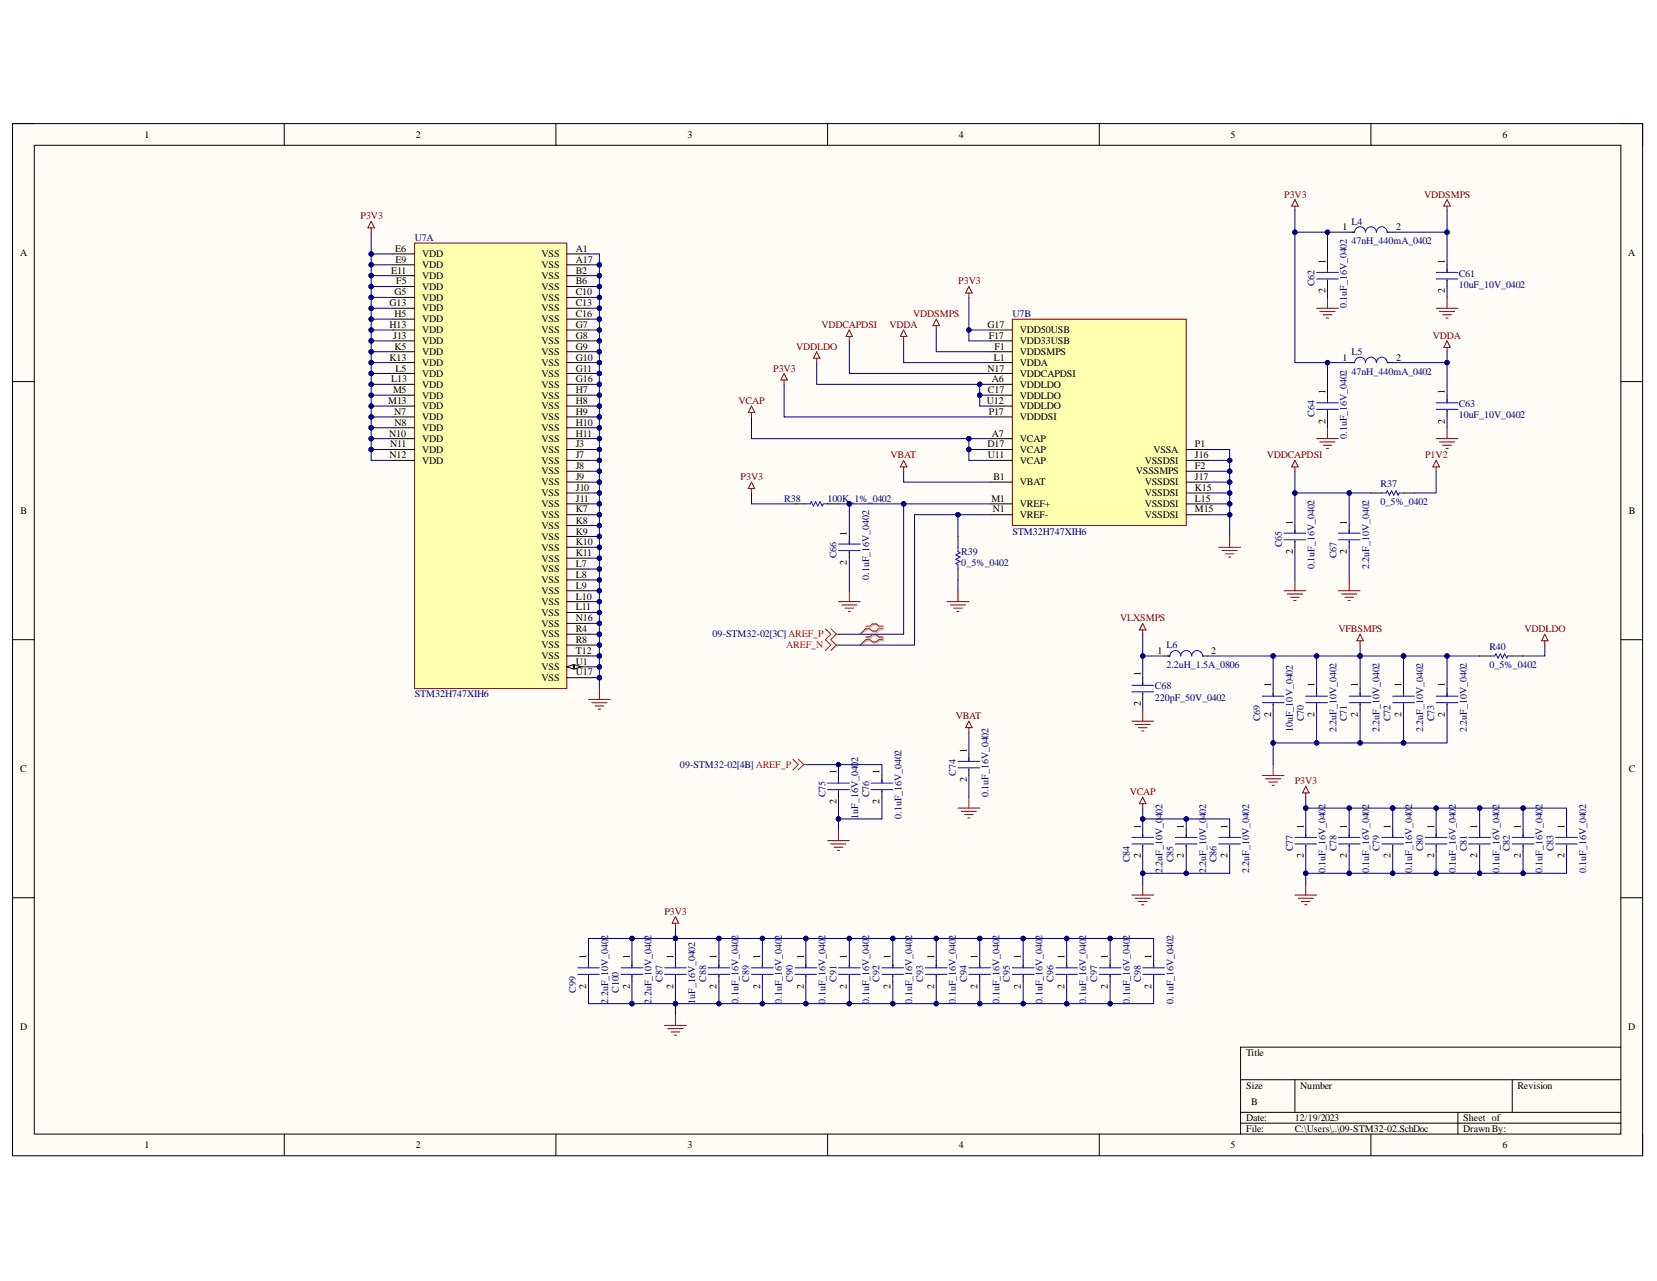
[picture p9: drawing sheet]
<svg xmlns="http://www.w3.org/2000/svg" width="279mm" height="216mm" viewBox="0 0 279 216" stroke-linecap="round" stroke-linejoin="round" font-family="sans-serif">
<defs><g id="words">
<g font-size="1.7">
<text x="24.4" y="23.2">1</text>
<text x="70.1" y="23.2">2</text>
<text x="115.9" y="23.2">3</text>
<text x="161.7" y="23.2">4</text>
<text x="207.5" y="23.2">5</text>
<text x="253.3" y="23.2">6</text>
<text x="226.4" y="38.8">1</text>
<text x="235.4" y="38.8">2</text>
<text x="3.4" y="43.1">A</text>
<text x="66" y="46.1">E11</text>
<text x="66.6" y="42.4">E6</text>
<text x="66.7" y="44.3">E9</text>
<text x="66.8" y="47.9">F5</text>
<text x="71.2" y="43.4">VDD</text>
<text x="71.2" y="45.2">VDD</text>
<text x="71.2" y="47">VDD</text>
<text x="91.3" y="43.4">VSS</text>
<text x="91.3" y="45.2">VSS</text>
<text x="91.3" y="47">VSS</text>
<text x="97.1" y="42.4">A1</text>
<text x="97.1" y="44.3">A17</text>
<text x="97.1" y="46.1">B2</text>
<text x="97.1" y="47.9">B6</text>
<text x="223.5" y="44.5" transform="rotate(-90 223.5 44.5)">1</text>
<text x="243.6" y="44.5" transform="rotate(-90 243.6 44.5)">1</text>
<text x="274.6" y="43.1">A</text>
<text x="65.7" y="51.6">G13</text>
<text x="66.5" y="49.8">G5</text>
<text x="66.5" y="53.4">H5</text>
<text x="71.2" y="48.9">VDD</text>
<text x="71.2" y="50.7">VDD</text>
<text x="71.2" y="52.5">VDD</text>
<text x="91.3" y="48.9">VSS</text>
<text x="91.3" y="50.7">VSS</text>
<text x="91.3" y="52.5">VSS</text>
<text x="97.1" y="49.8">C10</text>
<text x="97.1" y="51.6">C13</text>
<text x="97.1" y="53.4">C16</text>
<text x="223.5" y="49.4" transform="rotate(-90 223.5 49.4)">2</text>
<text x="243.6" y="49.4" transform="rotate(-90 243.6 49.4)">2</text>
<text x="65.7" y="55.3">H13</text>
<text x="66.3" y="57.1">J13</text>
<text x="66.5" y="58.9">K5</text>
<text x="71.2" y="54.3">VDD</text>
<text x="71.2" y="56.2">VDD</text>
<text x="71.2" y="58">VDD</text>
<text x="71.2" y="59.8">VDD</text>
<text x="91.3" y="54.3">VSS</text>
<text x="91.3" y="56.2">VSS</text>
<text x="91.3" y="58">VSS</text>
<text x="91.3" y="59.8">VSS</text>
<text x="97.1" y="55.3">G7</text>
<text x="97.1" y="57.1">G8</text>
<text x="97.1" y="58.9">G9</text>
<text x="166.5" y="55.3">G17</text>
<text x="166.7" y="57.1">F17</text>
<text x="167.7" y="58.9">F1</text>
<text x="172" y="56.2">VDD50USB</text>
<text x="172" y="58">VDD33USB</text>
<text x="172" y="59.8">VDDSMPS</text>
<text x="65.7" y="60.8">K13</text>
<text x="66" y="64.4">L13</text>
<text x="66.7" y="62.6">L5</text>
<text x="71.2" y="61.7">VDD</text>
<text x="71.2" y="63.5">VDD</text>
<text x="71.2" y="65.3">VDD</text>
<text x="91.3" y="61.7">VSS</text>
<text x="91.3" y="63.5">VSS</text>
<text x="91.3" y="65.3">VSS</text>
<text x="97.1" y="60.8">G10</text>
<text x="97.1" y="62.6">G11</text>
<text x="97.1" y="64.4">G16</text>
<text x="166.5" y="62.6">N17</text>
<text x="167.3" y="64.4">A6</text>
<text x="167.6" y="60.8">L1</text>
<text x="172" y="61.7">VDDA</text>
<text x="172" y="63.5">VDDCAPDSI</text>
<text x="172" y="65.3">VDDLDO</text>
<text x="226.4" y="60.8">1</text>
<text x="235.4" y="60.8">2</text>
<text x="65.4" y="68.1">M13</text>
<text x="66.3" y="66.3">M5</text>
<text x="66.5" y="69.9">N7</text>
<text x="66.5" y="71.8">N8</text>
<text x="71.2" y="67.2">VDD</text>
<text x="71.2" y="69">VDD</text>
<text x="71.2" y="70.8">VDD</text>
<text x="91.3" y="67.2">VSS</text>
<text x="91.3" y="69">VSS</text>
<text x="91.3" y="70.8">VSS</text>
<text x="97.1" y="66.3">H7</text>
<text x="97.1" y="68.1">H8</text>
<text x="97.1" y="69.9">H9</text>
<text x="97.1" y="71.8">H10</text>
<text x="166.4" y="68.1">U12</text>
<text x="166.6" y="66.3">C17</text>
<text x="166.7" y="69.9">P17</text>
<text x="172" y="67.2">VDDLDO</text>
<text x="172" y="69">VDDLDO</text>
<text x="172" y="70.8">VDDDSI</text>
<text x="223.5" y="71.4" transform="rotate(-90 223.5 71.4)">2</text>
<text x="223.5" y="66.4" transform="rotate(-90 223.5 66.4)">1</text>
<text x="243.6" y="71.4" transform="rotate(-90 243.6 71.4)">2</text>
<text x="243.6" y="66.4" transform="rotate(-90 243.6 66.4)">1</text>
<text x="65.6" y="73.6">N10</text>
<text x="65.7" y="77.2">N12</text>
<text x="65.8" y="75.4">N11</text>
<text x="71.2" y="72.7">VDD</text>
<text x="71.2" y="74.5">VDD</text>
<text x="71.2" y="76.3">VDD</text>
<text x="91.3" y="72.7">VSS</text>
<text x="91.3" y="74.5">VSS</text>
<text x="91.3" y="76.3">VSS</text>
<text x="97.1" y="73.6">H11</text>
<text x="97.1" y="75.4">J3</text>
<text x="97.1" y="77.2">J7</text>
<text x="166.5" y="75.4">D17</text>
<text x="166.6" y="77.2">U11</text>
<text x="167.3" y="73.6">A7</text>
<text x="172" y="74.5">VCAP</text>
<text x="172" y="76.3">VCAP</text>
<text x="194.5" y="76.3">VSSA</text>
<text x="201.5" y="77.2">J16</text>
<text x="201.5" y="75.4">P1</text>
<text x="71.2" y="78.2">VDD</text>
<text x="91.3" y="78.2">VSS</text>
<text x="91.3" y="80">VSS</text>
<text x="91.3" y="81.8">VSS</text>
<text x="91.3" y="83.7">VSS</text>
<text x="97.1" y="79.1">J8</text>
<text x="97.1" y="80.9">J9</text>
<text x="97.1" y="82.7">J10</text>
<text x="167.5" y="80.9">B1</text>
<text x="172" y="78.2">VCAP</text>
<text x="172" y="81.8">VBAT</text>
<text x="191.5" y="80">VSSSMPS</text>
<text x="193" y="78.2">VSSDSI</text>
<text x="193" y="81.8">VSSDSI</text>
<text x="193" y="83.7">VSSDSI</text>
<text x="201.5" y="79.1">F2</text>
<text x="201.5" y="80.9">J17</text>
<text x="201.5" y="82.7">K15</text>
<text x="3.5" y="86.6">B</text>
<text x="91.3" y="85.4">VSS</text>
<text x="91.3" y="87.3">VSS</text>
<text x="91.3" y="89.2">VSS</text>
<text x="97.1" y="84.6">J11</text>
<text x="97.1" y="86.4">K7</text>
<text x="97.1" y="88.2">K8</text>
<text x="167.2" y="84.6">M1</text>
<text x="167.4" y="86.4">N1</text>
<text x="172" y="85.4">VREF+</text>
<text x="172" y="87.3">VREF-</text>
<text x="193" y="85.4">VSSDSI</text>
<text x="193" y="87.3">VSSDSI</text>
<text x="201.5" y="84.6">L15</text>
<text x="201.5" y="86.4">M15</text>
<text x="218" y="88.4" transform="rotate(-90 218 88.4)">1</text>
<text x="227.1" y="88.4" transform="rotate(-90 227.1 88.4)">1</text>
<text x="274.6" y="86.6">B</text>
<text x="91.3" y="90.9">VSS</text>
<text x="91.3" y="92.8">VSS</text>
<text x="91.3" y="94.7">VSS</text>
<text x="97.1" y="90.1">K9</text>
<text x="97.1" y="91.9">K10</text>
<text x="97.1" y="93.7">K11</text>
<text x="97.1" y="95.6">L7</text>
<text x="142.8" y="95.2" transform="rotate(-90 142.8 95.2)">2</text>
<text x="142.8" y="90.3" transform="rotate(-90 142.8 90.3)">1</text>
<text x="218" y="93.4" transform="rotate(-90 218 93.4)">2</text>
<text x="227.1" y="93.4" transform="rotate(-90 227.1 93.4)">2</text>
<text x="91.3" y="96.4">VSS</text>
<text x="91.3" y="98.3">VSS</text>
<text x="91.3" y="100.1">VSS</text>
<text x="91.3" y="101.9">VSS</text>
<text x="97.1" y="97.4">L8</text>
<text x="97.1" y="99.2">L9</text>
<text x="97.1" y="101.1">L10</text>
<text x="91.3" y="103.8">VSS</text>
<text x="91.3" y="105.6">VSS</text>
<text x="91.3" y="107.4">VSS</text>
<text x="97.1" y="102.9">L11</text>
<text x="97.1" y="104.7">N16</text>
<text x="97.1" y="106.6">R4</text>
<text x="91.3" y="109.3">VSS</text>
<text x="91.3" y="111.1">VSS</text>
<text x="91.3" y="112.9">VSS</text>
<text x="97.1" y="108.3">R8</text>
<text x="97.1" y="110.2">T12</text>
<text x="97.1" y="112.1">U1</text>
<text x="97.1" y="113.8">U17</text>
<text x="195.2" y="110.2">1</text>
<text x="204.2" y="110.2">2</text>
<text x="91.3" y="114.8">VSS</text>
<text x="192.4" y="119" transform="rotate(-90 192.4 119)">2</text>
<text x="192.4" y="114" transform="rotate(-90 192.4 114)">1</text>
<text x="214.3" y="115.9" transform="rotate(-90 214.3 115.9)">1</text>
<text x="221.6" y="115.9" transform="rotate(-90 221.6 115.9)">1</text>
<text x="229" y="115.9" transform="rotate(-90 229 115.9)">1</text>
<text x="236.3" y="115.9" transform="rotate(-90 236.3 115.9)">1</text>
<text x="243.6" y="115.9" transform="rotate(-90 243.6 115.9)">1</text>
<text x="214.3" y="120.9" transform="rotate(-90 214.3 120.9)">2</text>
<text x="221.6" y="120.9" transform="rotate(-90 221.6 120.9)">2</text>
<text x="229" y="120.9" transform="rotate(-90 229 120.9)">2</text>
<text x="236.3" y="120.9" transform="rotate(-90 236.3 120.9)">2</text>
<text x="243.6" y="120.9" transform="rotate(-90 243.6 120.9)">2</text>
<text x="3.4" y="130.1">C</text>
<text x="141" y="130.5" transform="rotate(-90 141 130.5)">1</text>
<text x="148.3" y="130.5" transform="rotate(-90 148.3 130.5)">1</text>
<text x="163" y="131.8" transform="rotate(-90 163 131.8)">2</text>
<text x="163" y="126.9" transform="rotate(-90 163 126.9)">1</text>
<text x="274.6" y="130.1">C</text>
<text x="141" y="135.5" transform="rotate(-90 141 135.5)">2</text>
<text x="148.3" y="135.5" transform="rotate(-90 148.3 135.5)">2</text>
<text x="192.4" y="139.7" transform="rotate(-90 192.4 139.7)">1</text>
<text x="199.6" y="139.7" transform="rotate(-90 199.6 139.7)">1</text>
<text x="207" y="139.7" transform="rotate(-90 207 139.7)">1</text>
<text x="219.8" y="139.7" transform="rotate(-90 219.8 139.7)">1</text>
<text x="227.1" y="139.7" transform="rotate(-90 227.1 139.7)">1</text>
<text x="234.5" y="139.7" transform="rotate(-90 234.5 139.7)">1</text>
<text x="241.8" y="139.7" transform="rotate(-90 241.8 139.7)">1</text>
<text x="249.1" y="139.7" transform="rotate(-90 249.1 139.7)">1</text>
<text x="256.5" y="139.7" transform="rotate(-90 256.5 139.7)">1</text>
<text x="263.8" y="139.7" transform="rotate(-90 263.8 139.7)">1</text>
<text x="192.4" y="144.7" transform="rotate(-90 192.4 144.7)">2</text>
<text x="199.6" y="144.7" transform="rotate(-90 199.6 144.7)">2</text>
<text x="207" y="144.7" transform="rotate(-90 207 144.7)">2</text>
<text x="219.8" y="144.7" transform="rotate(-90 219.8 144.7)">2</text>
<text x="227.1" y="144.7" transform="rotate(-90 227.1 144.7)">2</text>
<text x="234.5" y="144.7" transform="rotate(-90 234.5 144.7)">2</text>
<text x="241.8" y="144.7" transform="rotate(-90 241.8 144.7)">2</text>
<text x="249.1" y="144.7" transform="rotate(-90 249.1 144.7)">2</text>
<text x="256.5" y="144.7" transform="rotate(-90 256.5 144.7)">2</text>
<text x="263.8" y="144.7" transform="rotate(-90 263.8 144.7)">2</text>
<text x="98.8" y="161.7" transform="rotate(-90 98.8 161.7)">1</text>
<text x="106.2" y="161.7" transform="rotate(-90 106.2 161.7)">1</text>
<text x="113.6" y="161.7" transform="rotate(-90 113.6 161.7)">1</text>
<text x="120.8" y="161.7" transform="rotate(-90 120.8 161.7)">1</text>
<text x="128.2" y="161.7" transform="rotate(-90 128.2 161.7)">1</text>
<text x="135.5" y="161.7" transform="rotate(-90 135.5 161.7)">1</text>
<text x="142.8" y="161.7" transform="rotate(-90 142.8 161.7)">1</text>
<text x="150.2" y="161.7" transform="rotate(-90 150.2 161.7)">1</text>
<text x="157.5" y="161.7" transform="rotate(-90 157.5 161.7)">1</text>
<text x="164.8" y="161.7" transform="rotate(-90 164.8 161.7)">1</text>
<text x="172.2" y="161.7" transform="rotate(-90 172.2 161.7)">1</text>
<text x="179.5" y="161.7" transform="rotate(-90 179.5 161.7)">1</text>
<text x="186.8" y="161.7" transform="rotate(-90 186.8 161.7)">1</text>
<text x="194.1" y="161.7" transform="rotate(-90 194.1 161.7)">1</text>
<text x="98.8" y="166.7" transform="rotate(-90 98.8 166.7)">2</text>
<text x="106.2" y="166.7" transform="rotate(-90 106.2 166.7)">2</text>
<text x="113.6" y="166.7" transform="rotate(-90 113.6 166.7)">2</text>
<text x="120.8" y="166.7" transform="rotate(-90 120.8 166.7)">2</text>
<text x="128.2" y="166.7" transform="rotate(-90 128.2 166.7)">2</text>
<text x="135.5" y="166.7" transform="rotate(-90 135.5 166.7)">2</text>
<text x="142.8" y="166.7" transform="rotate(-90 142.8 166.7)">2</text>
<text x="150.2" y="166.7" transform="rotate(-90 150.2 166.7)">2</text>
<text x="157.5" y="166.7" transform="rotate(-90 157.5 166.7)">2</text>
<text x="164.8" y="166.7" transform="rotate(-90 164.8 166.7)">2</text>
<text x="172.2" y="166.7" transform="rotate(-90 172.2 166.7)">2</text>
<text x="179.5" y="166.7" transform="rotate(-90 179.5 166.7)">2</text>
<text x="186.8" y="166.7" transform="rotate(-90 186.8 166.7)">2</text>
<text x="194.1" y="166.7" transform="rotate(-90 194.1 166.7)">2</text>
<text x="3.4" y="173.6">D</text>
<text x="274.6" y="173.6">D</text>
<text x="210.1" y="178">Title</text>
<text x="210.1" y="183.5">Size</text>
<text x="219.3" y="183.5">Number</text>
<text x="255.9" y="183.5">Revision</text>
<text x="210.1" y="189">Date:</text>
<text x="210.1" y="190.7">File:</text>
<text x="211" y="186.2">B</text>
<text x="218.3" y="189">12/19/2023</text>
<text x="218.3" y="190.7">C:\Users\..\09-STM32-02.SchDoc</text>
<text x="246.7" y="189">Sheet of</text>
<text x="246.7" y="190.7">DrawnBy:</text>
<text x="24.4" y="193.5">1</text>
<text x="70.1" y="193.5">2</text>
<text x="115.9" y="193.5">3</text>
<text x="161.7" y="193.5">4</text>
<text x="207.5" y="193.5">5</text>
<text x="253.3" y="193.5">6</text>
</g>
<g font-size="1.7" fill="#800000">
<text x="216.5" y="33.3">P3V3</text>
<text x="240.1" y="33.3">VDDSMPS</text>
<text x="60.8" y="36.9">P3V3</text>
<text x="161.6" y="47.9">P3V3</text>
<text x="154" y="53.4">VDDSMPS</text>
<text x="134.3" y="58.9">VDDLDO</text>
<text x="138.5" y="55.3">VDDCAPDSI</text>
<text x="150" y="55.3">VDDA</text>
<text x="241.6" y="57.1">VDDA</text>
<text x="130.4" y="62.6">P3V3</text>
<text x="124.6" y="68.1">VCAP</text>
<text x="150.2" y="77.2">VBAT</text>
<text x="213.6" y="77.2">VDDCAPDSI</text>
<text x="240.3" y="77.2">P1V2</text>
<text x="124.9" y="80.9">P3V3</text>
<text x="188.9" y="104.7">VLXSMPS</text>
<text x="225.7" y="106.6">VFBSMPS</text>
<text x="257.1" y="106.6">VDDLDO</text>
<text x="161.2" y="121.2">VBAT</text>
<text x="190.5" y="134">VCAP</text>
<text x="218.3" y="132.2">P3V3</text>
<text x="112" y="154.1">P3V3</text>
</g>
<g font-size="1.7" fill="#000080">
<text x="69.9" y="40.6">U7A</text>
<text x="227.9" y="37.9">L4</text>
<text x="227.9" y="41.2">47nH_440mA_0402</text>
<text x="246" y="46.7">C61</text>
<text x="170.7" y="53.4">U7B</text>
<text x="221.6" y="48.3" transform="rotate(-90 221.6 48.3)">C62</text>
<text x="227.1" y="52" transform="rotate(-90 227.1 52)">0.1uF_16V_0402</text>
<text x="246" y="48.5">10uF_10V_0402</text>
<text x="227.9" y="59.8">L5</text>
<text x="227.9" y="63.1">47nH_440mA_0402</text>
<text x="221.6" y="70.2" transform="rotate(-90 221.6 70.2)">C64</text>
<text x="246" y="68.6">C63</text>
<text x="246" y="70.5">10uF_10V_0402</text>
<text x="227.1" y="74" transform="rotate(-90 227.1 74)">0.1uF_16V_0402</text>
<text x="232.8" y="82.1">R37</text>
<text x="132.2" y="84.6">R38</text>
<text x="139.5" y="84.6">100K_1%_0402</text>
<text x="232.8" y="85.1">0_5%_0402</text>
<text x="141" y="94.1" transform="rotate(-90 141 94.1)">C66</text>
<text x="162.1" y="93.6">R39</text>
<text x="162.1" y="95.3">0_5%_0402</text>
<text x="170.7" y="90.1">STM32H747XIH6</text>
<text x="216.1" y="92.2" transform="rotate(-90 216.1 92.2)">C65</text>
<text x="221.6" y="95.9" transform="rotate(-90 221.6 95.9)">0.1uF_16V_0402</text>
<text x="225.3" y="94.1" transform="rotate(-90 225.3 94.1)">C67</text>
<text x="230.8" y="95.9" transform="rotate(-90 230.8 95.9)">2.2uF_10V_0402</text>
<text x="146.5" y="97.7" transform="rotate(-90 146.5 97.7)">0.1uF_16V_0402</text>
<text x="120.2" y="107.4">09-STM32-02[3C] AREF_P</text>
<text x="196.7" y="109.3">L6</text>
<text x="196.7" y="112.6">2.2uH_1.5A_0806</text>
<text x="251.1" y="109.6">R40</text>
<text x="251.1" y="112.6">0_5%_0402</text>
<text x="69.9" y="117.6">STM32H747XIH6</text>
<text x="194.7" y="116.2">C68</text>
<text x="194.7" y="118.1">220pF_50V_0402</text>
<text x="212.5" y="121.5" transform="rotate(-90 212.5 121.5)">C69</text>
<text x="218" y="123.4" transform="rotate(-90 218 123.4)">10uF_10V_0402</text>
<text x="219.8" y="121.5" transform="rotate(-90 219.8 121.5)">C70</text>
<text x="225.3" y="123.4" transform="rotate(-90 225.3 123.4)">2.2uF_10V_0402</text>
<text x="227.1" y="121.5" transform="rotate(-90 227.1 121.5)">C71</text>
<text x="232.6" y="123.4" transform="rotate(-90 232.6 123.4)">2.2uF_10V_0402</text>
<text x="234.5" y="121.5" transform="rotate(-90 234.5 121.5)">C72</text>
<text x="240" y="123.4" transform="rotate(-90 240 123.4)">2.2uF_10V_0402</text>
<text x="241.8" y="121.5" transform="rotate(-90 241.8 121.5)">C73</text>
<text x="247.3" y="123.4" transform="rotate(-90 247.3 123.4)">2.2uF_10V_0402</text>
<text x="114.7" y="129.5">09-STM32-02[4B] AREF_P</text>
<text x="144.7" y="128.5" transform="rotate(-90 144.7 128.5)">2</text>
<text x="161.2" y="130.7" transform="rotate(-90 161.2 130.7)">C74</text>
<text x="139.2" y="134.4" transform="rotate(-90 139.2 134.4)">C75</text>
<text x="146.5" y="134.4" transform="rotate(-90 146.5 134.4)">C76</text>
<text x="166.7" y="134.4" transform="rotate(-90 166.7 134.4)">0.1uF_16V_0402</text>
<text x="196" y="137.9" transform="rotate(-90 196 137.9)">402</text>
<text x="203.4" y="137.9" transform="rotate(-90 203.4 137.9)">402</text>
<text x="144.7" y="138" transform="rotate(-90 144.7 138)">1uF_16V_040</text>
<text x="152" y="138" transform="rotate(-90 152 138)">0.1uF_16V_0402</text>
<text x="218" y="143.5" transform="rotate(-90 218 143.5)">C77</text>
<text x="225.3" y="143.5" transform="rotate(-90 225.3 143.5)">C78</text>
<text x="232.6" y="143.5" transform="rotate(-90 232.6 143.5)">C79</text>
<text x="240" y="143.5" transform="rotate(-90 240 143.5)">C80</text>
<text x="247.3" y="143.5" transform="rotate(-90 247.3 143.5)">C81</text>
<text x="254.6" y="143.5" transform="rotate(-90 254.6 143.5)">C82</text>
<text x="262" y="143.5" transform="rotate(-90 262 143.5)">C83</text>
<text x="190.5" y="145.4" transform="rotate(-90 190.5 145.4)">C84</text>
<text x="196" y="147.2" transform="rotate(-90 196 147.2)">2.2uF_10V_0</text>
<text x="197.9" y="145.4" transform="rotate(-90 197.9 145.4)">C85</text>
<text x="203.4" y="147.2" transform="rotate(-90 203.4 147.2)">2.2uF_10V_0</text>
<text x="205.1" y="145.4" transform="rotate(-90 205.1 145.4)">C86</text>
<text x="210.6" y="147.2" transform="rotate(-90 210.6 147.2)">2.2uF_10V_0402</text>
<text x="223.5" y="147.2" transform="rotate(-90 223.5 147.2)">0.1uF_16V_0402</text>
<text x="230.8" y="147.2" transform="rotate(-90 230.8 147.2)">0.1uF_16V_0402</text>
<text x="238.1" y="147.2" transform="rotate(-90 238.1 147.2)">0.1uF_16V_0402</text>
<text x="245.5" y="147.2" transform="rotate(-90 245.5 147.2)">0.1uF_16V_0402</text>
<text x="252.8" y="147.2" transform="rotate(-90 252.8 147.2)">0.1uF_16V_0402</text>
<text x="260.1" y="147.2" transform="rotate(-90 260.1 147.2)">0.1uF_16V_0402</text>
<text x="267.5" y="147.2" transform="rotate(-90 267.5 147.2)">0.1uF_16V_0402</text>
<text x="97.1" y="167.3" transform="rotate(-90 97.1 167.3)">C99</text>
<text x="104.3" y="167.3" transform="rotate(-90 104.3 167.3)">C100</text>
<text x="111.7" y="165.5" transform="rotate(-90 111.7 165.5)">C87</text>
<text x="119.1" y="165.5" transform="rotate(-90 119.1 165.5)">C88</text>
<text x="126.3" y="165.5" transform="rotate(-90 126.3 165.5)">C89</text>
<text x="133.7" y="165.5" transform="rotate(-90 133.7 165.5)">C90</text>
<text x="141" y="165.5" transform="rotate(-90 141 165.5)">C91</text>
<text x="148.3" y="165.5" transform="rotate(-90 148.3 165.5)">C92</text>
<text x="155.7" y="165.5" transform="rotate(-90 155.7 165.5)">C93</text>
<text x="163" y="165.5" transform="rotate(-90 163 165.5)">C94</text>
<text x="170.3" y="165.5" transform="rotate(-90 170.3 165.5)">C95</text>
<text x="177.7" y="165.5" transform="rotate(-90 177.7 165.5)">C96</text>
<text x="185" y="165.5" transform="rotate(-90 185 165.5)">C97</text>
<text x="192.4" y="165.5" transform="rotate(-90 192.4 165.5)">C98</text>
<text x="102.6" y="169.2" transform="rotate(-90 102.6 169.2)">2.2uF_10V_0402</text>
<text x="109.8" y="169.2" transform="rotate(-90 109.8 169.2)">2.2uF_10V_0402</text>
<text x="117.2" y="169.2" transform="rotate(-90 117.2 169.2)">1uF_16V_0402</text>
<text x="124.6" y="169.2" transform="rotate(-90 124.6 169.2)">0.1uF_16V_0402</text>
<text x="131.8" y="169.2" transform="rotate(-90 131.8 169.2)">0.1uF_16V_0402</text>
<text x="139.2" y="169.2" transform="rotate(-90 139.2 169.2)">0.1uF_16V_0402</text>
<text x="146.5" y="169.2" transform="rotate(-90 146.5 169.2)">0.1uF_16V_0402</text>
<text x="153.8" y="169.2" transform="rotate(-90 153.8 169.2)">0.1uF_16V_0402</text>
<text x="161.2" y="169.2" transform="rotate(-90 161.2 169.2)">0.1uF_16V_0402</text>
<text x="168.5" y="169.2" transform="rotate(-90 168.5 169.2)">0.1uF_16V_0402</text>
<text x="175.8" y="169.2" transform="rotate(-90 175.8 169.2)">0.1uF_16V_0402</text>
<text x="183.1" y="169.2" transform="rotate(-90 183.1 169.2)">0.1uF_16V_0402</text>
<text x="190.5" y="169.2" transform="rotate(-90 190.5 169.2)">0.1uF_16V_0402</text>
<text x="197.9" y="169.2" transform="rotate(-90 197.9 169.2)">0.1uF_16V_0402</text>
</g>
<text font-size="1.7" fill="#f00" x="132.6" y="109.3">AREF_N</text>
</g></defs>
<path d="M2.1 20.8h274.9v174h-274.9z" fill-rule="evenodd" fill="#fffcf8"/>
<path d="M2.1 20.8h274.9v174h-274.9z" fill="none" stroke="#000" stroke-width=".17"/>
<path d="M5.8 24.5h267.5v166.6h-267.5z" fill-rule="evenodd" fill="#fffcf8"/>
<g fill="none" stroke="#000" stroke-width=".17">
<path d="M2.1 20.8h3.7M5.8 24.5h267.5v166.6h-267.5zM47.9 20.8v3.7M93.7 20.8v3.7M139.5 20.8v3.7M185.4 20.8v3.7M231.2 20.8v3.7M273.3 20.8h3.7v3.7M2.1 64.3h3.7M273.3 64.3h3.7M2.1 107.8h3.7M273.3 107.8h3.7"/>
<path d="M2.1 151.3h3.7M273.3 151.3h3.7M273.3 176.5h-64.1v14.6M47.9 191.1v3.7M93.7 191.1v3.7M139.5 191.1v3.7M185.4 191.1v3.7M209.2 182h64.1M209.2 187.5h64.1M209.2 189.3h64.1M218.3 182v5.5M231.2 191.1v3.7"/>
<path d="M245.8 187.5v3.6M255 182v5.5M277 191.1v3.7"/>
</g>
<path d="M170.7 53.8h29.3v34.8h-29.3z" fill-rule="evenodd" fill="#ffffb0"/>
<path d="M170.7 53.8h29.3v34.8h-29.3z" fill="none" stroke="#800000" stroke-width=".17"/>
<g fill="none" stroke="#000" stroke-width=".17">
<path d="M167 55.6h3.7M167 57.5h3.7M167 59.3h3.7M167 61.1h3.7M167 62.9h3.7M167 64.8h3.7M167 66.6h3.7M167 68.4h3.7M167 73.9h3.7M167 75.8h3.7M167 77.6h3.7M167 70.3h3.7"/>
<path d="M200 75.8h3.7M200 77.6h3.7M200 79.4h3.7M167 81.3h3.7M167 84.9h3.7M167 86.7h3.7M200 81.3h3.7M200 84.9h3.7M200 86.8h3.7M200 83.1h3.7"/>
</g>
<path d="M69.9 41h25.7v75.1h-25.7z" fill-rule="evenodd" fill="#ffffb0"/>
<path d="M69.9 41h25.7v75.1h-25.7z" fill="none" stroke="#800000" stroke-width=".17"/>
<g fill="none" stroke="#000" stroke-width=".17">
<path d="M66.2 42.8h3.7M66.2 44.6h3.7M66.2 46.5h3.7M66.2 48.3h3.7M66.2 50.1h3.7M66.2 52h3.7M66.2 53.8h3.7M66.2 55.6h3.7M66.2 57.5h3.7M66.2 59.3h3.7M95.6 42.8h3.6M95.6 44.6h3.6"/>
<path d="M95.6 46.5h3.6M95.6 48.3h3.6M95.6 50.1h3.6M95.6 52h3.6M95.6 53.8h3.6M95.6 55.6h3.6M95.6 57.5h3.6M95.6 59.3h3.6M66.2 61.1h3.7M66.2 62.9h3.7M66.2 64.8h3.7M66.2 66.6h3.7"/>
<path d="M66.2 68.4h3.7M66.2 70.3h3.7M66.2 72.1h3.7M66.2 73.9h3.7M66.2 75.8h3.7M66.2 77.6h3.7M95.6 61.1h3.6M95.6 62.9h3.6M95.6 64.8h3.6M95.6 66.6h3.6M95.6 68.4h3.6M95.6 70.3h3.6"/>
<path d="M95.6 72.1h3.6M95.6 73.9h3.6M95.6 75.8h3.6M95.6 77.6h3.6M95.6 79.4h3.6M95.6 81.3h3.6M95.6 83.1h3.6M95.6 84.9h3.6M95.6 86.7h3.6M95.6 88.6h3.6M95.6 90.4h3.6M95.6 92.2h3.6"/>
<path d="M95.6 94.1h3.6M95.6 95.9h3.6M95.6 97.7h3.6M95.6 99.6h3.6M95.6 101.4h3.6M95.6 103.2h3.6M95.6 105.1h3.6M95.6 106.9h3.6M95.6 108.7h3.6M95.6 110.6h3.6M95.6 112.4h3.6"/>
</g>
<path d="M95.6 112.4l1.1-.4v.8z" fill="#f8fcff"/>
<path d="M95.6 112.4l1.1-.4v.8z" fill="none" stroke="#000" stroke-width=".17"/>
<path d="M96.8 112l1.1 .4-1.1 .4z" fill="#f8fcff"/>
<g fill="none" stroke="#000" stroke-width=".17">
<path d="M227.5 39.1h.9M233.9 39.1h.9M223.8 44.6v1.3M223.8 47.2v1.1M244 44.6v1.3M244 47.2v1.1M223.8 66.6v1.3M223.8 69.2v1.1M227.5 61.1h.9M233.9 61.1h.9M244 66.6v1.3M244 69.2v1.1"/>
<path d="M134 84.9h1.9M139.5 84.9h1.9M143.2 90.4v1.3M143.2 93v1.1M161.5 90.4v1.8M161.5 95.9v1.8M218.3 88.6v1.3M218.3 91.1v1.1M227.5 88.6v1.3M227.5 91.1v1.1M231.2 83.1h1.8M236.7 83.1h1.8"/>
<path d="M95.6 114.2h3.6M96.8 112l1.1 .4-1.1 .4zM192.7 114.2v1.3M192.7 116.8v1.1M214.7 116.1v1.2M214.7 118.6v1.1M249.5 110.6h1.8M255 110.6h1.8"/>
</g>
<g fill="none" stroke="#800000" stroke-width=".17">
<path d="M62.6 37.3l.5 1.1h-1.1zM62.6 38.4v.7M218.3 33.6l.6 1.1h-1.1zM218.3 34.7v.8M244 34.7v.8M244 33.6l.5 1.1h-1.1zM137.7 59.3l.6 1.1h-1.1zM143.2 56.7v.8M143.2 55.6l.6 1.1h-1.1zM152.4 55.6l.5 1.1h-1.1zM152.4 56.7v.8M157.9 53.8l.5 1.1h-1.1z"/>
<path d="M157.9 54.9v.7M163.4 48.3l.5 1.1h-1.1zM163.4 49.4v.7M222 52h3.7M222.6 52.5h2.5M223.1 53.1h1.5M223.7 53.6h.3M223.8 50.1v1.9M242.2 52h3.6M242.7 52.5h2.6M243.3 53.1h1.4M243.8 53.6h.4"/>
<path d="M244 50.1v1.9M244 58.6v.7M244 57.5l.5 1.1h-1.1zM132.2 62.9l.6 1.1h-1.1zM132.2 64v.8M137.7 60.4v.7M218.3 78.7v.7M218.3 77.6l.6 1.1h-1.1zM222 73.9h3.7M222.6 74.5h2.5M223.1 75h1.5M223.7 75.6h.3"/>
<path d="M223.8 72.1v1.8M242.2 73.9h3.6M242.2 77.6l.5 1.1h-1.1zM242.2 78.7v.7M242.7 74.5h2.6M243.3 75h1.4M243.8 75.6h.4M244 72.1v1.8M126.7 81.3l.6 1.1h-1.1zM126.7 82.4v.7M143.2 99.6v1.8M161.5 99.6v1.8"/>
<path d="M205.5 92.2h3.7M206.1 92.8h2.5M206.6 93.3h1.5M207.2 93.9h.3M207.3 90.4v1.8M216.5 99.6h3.7M218.3 97.7v1.9M225.7 99.6h3.6M227.5 97.7v1.9M99.2 117.9h3.7M99.8 118.4h2.5M100.3 119h1.5"/>
<path d="M100.9 119.5h.4M101.1 116.1v1.8M141.4 101.4h3.6M141.9 101.9h2.6M142.5 102.5h1.4M143 103h.4M159.7 101.4h3.7M160.2 101.9h2.6M160.8 102.5h1.5M161.3 103h.4M192.7 105.1l.5 1.1h-1.1zM192.7 106.2v.7"/>
<path d="M192.7 119.7v1.8M217.1 100.1h2.5M217.6 100.7h1.5M218.2 101.2h.3M226.2 100.1h2.6M226.8 100.7h1.4M227.3 101.2h.4M229.3 106.9l.6 1.1h-1.1zM229.3 108v.7M260.5 106.9l.5 1.1h-1.1zM260.5 108v.7M190.9 121.5h3.6"/>
<path d="M191.4 122.1h2.6M192 122.6h1.4M192.5 123.2h.4"/>
</g>
<g fill="none" stroke="#00f" stroke-width=".17">
<path d="M228 39.1h.4a.91 .91 0 0 1 .9-.9 .91 .91 0 0 1 .9 .9 .92 .92 0 0 1 1-.9 .92 .92 0 0 1 .9 .9 .91 .91 0 0 1 .9-.9 .91 .91 0 0 1 .9 .9h.2M222 45.9h3.7M222 47h3.7M223.8 45.4v.5M223.8 47.2v.2M242.2 45.9h3.6M242.2 47h3.6M244 45.4v.5M244 47.2v.2M222 67.9h3.7M222 69h3.7M223.8 67.3v.6"/>
<path d="M223.8 69.2v.2M228 61.1h.4a.91 .91 0 0 1 .9-.9 .91 .91 0 0 1 .9 .9 .92 .92 0 0 1 1-.9 .92 .92 0 0 1 .9 .9 .91 .91 0 0 1 .9-.9 .91 .91 0 0 1 .9 .9h.2M242.2 67.9h3.6M242.2 69h3.6M244 67.3v.6M244 69.2v.2M135.9 84.9h.7l.2-.3 .4 .7 .3-.7 .4 .7 .4-.7 .3 .7 .2-.4h.7M141.4 91.7h3.6M141.4 92.8h3.6M143.2 91.1v.6M143.2 93v.2M161.5 92.2v.8l.4 .2-.7 .3 .7 .4-.7 .4 .7 .3-.7 .4 .3 .2v.7"/>
<path d="M216.5 89.9h3.7M216.5 91h3.7M218.3 89.3v.6M218.3 91.1v.2M225.7 89.9h3.6M225.7 91h3.6M227.5 89.3v.6M227.5 91.1v.2M233 83.1h.7l.2-.4 .4 .8 .3-.8 .4 .8 .4-.8 .3 .8 .2-.4h.8M190.9 115.5h3.6M190.9 116.6h3.6M192.7 115v.5"/>
<path d="M192.7 116.8v.2M212.8 117.3h3.7M212.8 118.4h3.7M214.7 116.8v.5M214.7 118.6v.2M251.3 110.6h.8l.1-.4 .4 .7 .4-.7 .3 .7 .4-.7 .4 .7 .1-.3h.8"/>
</g>
<path d="M139.2 106l.9 .9-.9 .9 .9 .9-.9 .9M140.1 106l.9 .9M141 106.9l-.9 .9 .9 .9M141 106.9h.4M141 108.7l-.9 .9M141 108.7h.4M146 105.5h.7l.4-.3h.7l.4 .3h.7M146 107.4h.7l.4-.4h.7l.4 .4h.7M148.9 106h-.7l-.4 .3h-.7l-.4-.3h-.7l-1 .9M148.9 107.8h-.7l-.4 .4h-.7l-.4-.4h-.7l-1 .9" fill="none" stroke="#f00" stroke-width=".17"/>
<path d="M146.1 105.7h.8l.3-.4h.8l.3 .4h.8M146.1 107.5h.8l.3-.3h.8l.3 .3h.8M149.1 106.2h-.8l-.3 .3h-.8l-.3-.3h-.8l-1.1 .7M149.1 108h-.8l-.3 .4h-.8l-.3-.4h-.8l-1.1 .7" fill="none" stroke="#d0a19e" stroke-width=".17"/>
<path d="M99.2 42.8h1.9v73.3" fill="none" stroke="#000080" stroke-width=".17"/>
<circle cx="101.1" cy="44.6" r=".37" fill="#000080"/>
<circle cx="101.1" cy="44.6" r=".37" fill="none" stroke="#000080" stroke-width=".17"/>
<circle cx="101.1" cy="46.5" r=".37" fill="#000080"/>
<circle cx="101.1" cy="46.5" r=".37" fill="none" stroke="#000080" stroke-width=".17"/>
<circle cx="101.1" cy="48.3" r=".36" fill="#000080"/>
<circle cx="101.1" cy="48.3" r=".36" fill="none" stroke="#000080" stroke-width=".17"/>
<circle cx="101.1" cy="50.1" r=".37" fill="#000080"/>
<circle cx="101.1" cy="50.1" r=".37" fill="none" stroke="#000080" stroke-width=".17"/>
<circle cx="101.1" cy="52" r=".37" fill="#000080"/>
<circle cx="101.1" cy="52" r=".37" fill="none" stroke="#000080" stroke-width=".17"/>
<circle cx="101.1" cy="53.8" r=".36" fill="#000080"/>
<circle cx="101.1" cy="53.8" r=".36" fill="none" stroke="#000080" stroke-width=".17"/>
<circle cx="101.1" cy="55.6" r=".36" fill="#000080"/>
<circle cx="101.1" cy="55.6" r=".36" fill="none" stroke="#000080" stroke-width=".17"/>
<circle cx="101.1" cy="57.4" r=".37" fill="#000080"/>
<circle cx="101.1" cy="57.4" r=".37" fill="none" stroke="#000080" stroke-width=".17"/>
<circle cx="101.1" cy="59.3" r=".37" fill="#000080"/>
<circle cx="101.1" cy="59.3" r=".37" fill="none" stroke="#000080" stroke-width=".17"/>
<circle cx="101.1" cy="61.1" r=".36" fill="#000080"/>
<circle cx="101.1" cy="61.1" r=".36" fill="none" stroke="#000080" stroke-width=".17"/>
<circle cx="101.1" cy="62.9" r=".37" fill="#000080"/>
<circle cx="101.1" cy="62.9" r=".37" fill="none" stroke="#000080" stroke-width=".17"/>
<circle cx="101.1" cy="64.8" r=".37" fill="#000080"/>
<circle cx="101.1" cy="64.8" r=".37" fill="none" stroke="#000080" stroke-width=".17"/>
<circle cx="101.1" cy="66.6" r=".37" fill="#000080"/>
<circle cx="101.1" cy="66.6" r=".37" fill="none" stroke="#000080" stroke-width=".17"/>
<circle cx="101.1" cy="68.4" r=".36" fill="#000080"/>
<circle cx="101.1" cy="68.4" r=".36" fill="none" stroke="#000080" stroke-width=".17"/>
<circle cx="101.1" cy="70.3" r=".37" fill="#000080"/>
<circle cx="101.1" cy="70.3" r=".37" fill="none" stroke="#000080" stroke-width=".17"/>
<circle cx="101.1" cy="72.1" r=".37" fill="#000080"/>
<circle cx="101.1" cy="72.1" r=".37" fill="none" stroke="#000080" stroke-width=".17"/>
<circle cx="101.1" cy="73.9" r=".37" fill="#000080"/>
<circle cx="101.1" cy="73.9" r=".37" fill="none" stroke="#000080" stroke-width=".17"/>
<circle cx="101.1" cy="75.8" r=".36" fill="#000080"/>
<circle cx="101.1" cy="75.8" r=".36" fill="none" stroke="#000080" stroke-width=".17"/>
<circle cx="101.1" cy="77.6" r=".37" fill="#000080"/>
<circle cx="101.1" cy="77.6" r=".37" fill="none" stroke="#000080" stroke-width=".17"/>
<circle cx="101.1" cy="79.4" r=".37" fill="#000080"/>
<circle cx="101.1" cy="79.4" r=".37" fill="none" stroke="#000080" stroke-width=".17"/>
<circle cx="101.1" cy="81.3" r=".36" fill="#000080"/>
<circle cx="101.1" cy="81.3" r=".36" fill="none" stroke="#000080" stroke-width=".17"/>
<circle cx="101.1" cy="83.1" r=".37" fill="#000080"/>
<circle cx="101.1" cy="83.1" r=".37" fill="none" stroke="#000080" stroke-width=".17"/>
<circle cx="101.1" cy="84.9" r=".37" fill="#000080"/>
<circle cx="101.1" cy="84.9" r=".37" fill="none" stroke="#000080" stroke-width=".17"/>
<circle cx="101.1" cy="86.8" r=".37" fill="#000080"/>
<circle cx="101.1" cy="86.8" r=".37" fill="none" stroke="#000080" stroke-width=".17"/>
<circle cx="101.1" cy="88.6" r=".36" fill="#000080"/>
<circle cx="101.1" cy="88.6" r=".36" fill="none" stroke="#000080" stroke-width=".17"/>
<circle cx="101.1" cy="90.4" r=".37" fill="#000080"/>
<circle cx="101.1" cy="90.4" r=".37" fill="none" stroke="#000080" stroke-width=".17"/>
<circle cx="101.1" cy="92.2" r=".37" fill="#000080"/>
<circle cx="101.1" cy="92.2" r=".37" fill="none" stroke="#000080" stroke-width=".17"/>
<circle cx="101.1" cy="94.1" r=".37" fill="#000080"/>
<circle cx="101.1" cy="94.1" r=".37" fill="none" stroke="#000080" stroke-width=".17"/>
<circle cx="101.1" cy="95.9" r=".36" fill="#000080"/>
<circle cx="101.1" cy="95.9" r=".36" fill="none" stroke="#000080" stroke-width=".17"/>
<circle cx="101.1" cy="97.7" r=".37" fill="#000080"/>
<circle cx="101.1" cy="97.7" r=".37" fill="none" stroke="#000080" stroke-width=".17"/>
<circle cx="101.1" cy="99.6" r=".37" fill="#000080"/>
<circle cx="101.1" cy="99.6" r=".37" fill="none" stroke="#000080" stroke-width=".17"/>
<circle cx="101.1" cy="101.4" r=".36" fill="#000080"/>
<circle cx="101.1" cy="101.4" r=".36" fill="none" stroke="#000080" stroke-width=".17"/>
<circle cx="101.1" cy="103.2" r=".36" fill="#000080"/>
<circle cx="101.1" cy="103.2" r=".36" fill="none" stroke="#000080" stroke-width=".17"/>
<circle cx="101.1" cy="105.1" r=".37" fill="#000080"/>
<circle cx="101.1" cy="105.1" r=".37" fill="none" stroke="#000080" stroke-width=".17"/>
<circle cx="101.1" cy="106.9" r=".37" fill="#000080"/>
<circle cx="101.1" cy="106.9" r=".37" fill="none" stroke="#000080" stroke-width=".17"/>
<circle cx="101.1" cy="108.7" r=".36" fill="#000080"/>
<circle cx="101.1" cy="108.7" r=".36" fill="none" stroke="#000080" stroke-width=".17"/>
<circle cx="101.1" cy="110.6" r=".37" fill="#000080"/>
<circle cx="101.1" cy="110.6" r=".37" fill="none" stroke="#000080" stroke-width=".17"/>
<circle cx="101.1" cy="112.4" r=".37" fill="#000080"/>
<circle cx="101.1" cy="112.4" r=".37" fill="none" stroke="#000080" stroke-width=".17"/>
<circle cx="101.1" cy="114.2" r=".37" fill="#000080"/>
<g fill="none" stroke="#000080" stroke-width=".17">
<path d="M99.2 114.2h1.9"/>
<circle cx="101.1" cy="114.2" r=".37"/>
</g>
<circle cx="101.1" cy="114.2" r=".37" fill="#000080"/>
<g fill="none" stroke="#000080" stroke-width=".17">
<path d="M99.2 112.4h1.9"/>
<circle cx="101.1" cy="114.2" r=".37"/>
</g>
<circle cx="101.1" cy="112.4" r=".37" fill="#000080"/>
<g fill="none" stroke="#000080" stroke-width=".17">
<path d="M99.2 110.6h1.9"/>
<circle cx="101.1" cy="112.4" r=".37"/>
</g>
<circle cx="101.1" cy="110.6" r=".37" fill="#000080"/>
<g fill="none" stroke="#000080" stroke-width=".17">
<path d="M99.2 108.7h1.9"/>
<circle cx="101.1" cy="110.6" r=".37"/>
</g>
<circle cx="101.1" cy="108.7" r=".36" fill="#000080"/>
<g fill="none" stroke="#000080" stroke-width=".17">
<path d="M99.2 106.9h1.9"/>
<circle cx="101.1" cy="108.7" r=".36"/>
</g>
<circle cx="101.1" cy="106.9" r=".37" fill="#000080"/>
<g fill="none" stroke="#000080" stroke-width=".17">
<path d="M99.2 105.1h1.9"/>
<circle cx="101.1" cy="106.9" r=".37"/>
</g>
<circle cx="101.1" cy="105.1" r=".37" fill="#000080"/>
<g fill="none" stroke="#000080" stroke-width=".17">
<path d="M99.2 103.2h1.9"/>
<circle cx="101.1" cy="105.1" r=".37"/>
</g>
<circle cx="101.1" cy="103.2" r=".36" fill="#000080"/>
<g fill="none" stroke="#000080" stroke-width=".17">
<path d="M99.2 101.4h1.9"/>
<circle cx="101.1" cy="103.2" r=".36"/>
</g>
<circle cx="101.1" cy="101.4" r=".36" fill="#000080"/>
<g fill="none" stroke="#000080" stroke-width=".17">
<path d="M99.2 99.6h1.9"/>
<circle cx="101.1" cy="101.4" r=".36"/>
</g>
<circle cx="101.1" cy="99.6" r=".37" fill="#000080"/>
<g fill="none" stroke="#000080" stroke-width=".17">
<path d="M99.2 97.7h1.9"/>
<circle cx="101.1" cy="99.6" r=".37"/>
</g>
<circle cx="101.1" cy="97.7" r=".37" fill="#000080"/>
<g fill="none" stroke="#000080" stroke-width=".17">
<path d="M99.2 95.9h1.9"/>
<circle cx="101.1" cy="97.7" r=".37"/>
</g>
<circle cx="101.1" cy="95.9" r=".36" fill="#000080"/>
<g fill="none" stroke="#000080" stroke-width=".17">
<path d="M99.2 94.1h1.9"/>
<circle cx="101.1" cy="95.9" r=".36"/>
</g>
<circle cx="101.1" cy="94.1" r=".37" fill="#000080"/>
<g fill="none" stroke="#000080" stroke-width=".17">
<path d="M99.2 92.2h1.9"/>
<circle cx="101.1" cy="94.1" r=".37"/>
</g>
<circle cx="101.1" cy="92.2" r=".37" fill="#000080"/>
<g fill="none" stroke="#000080" stroke-width=".17">
<path d="M99.2 90.4h1.9"/>
<circle cx="101.1" cy="92.2" r=".37"/>
</g>
<circle cx="101.1" cy="90.4" r=".37" fill="#000080"/>
<g fill="none" stroke="#000080" stroke-width=".17">
<path d="M99.2 88.6h1.9"/>
<circle cx="101.1" cy="90.4" r=".37"/>
</g>
<circle cx="101.1" cy="88.6" r=".36" fill="#000080"/>
<g fill="none" stroke="#000080" stroke-width=".17">
<path d="M99.2 86.7h1.9"/>
<circle cx="101.1" cy="88.6" r=".36"/>
</g>
<circle cx="101.1" cy="86.8" r=".37" fill="#000080"/>
<g fill="none" stroke="#000080" stroke-width=".17">
<path d="M99.2 84.9h1.9"/>
<circle cx="101.1" cy="86.8" r=".37"/>
</g>
<circle cx="101.1" cy="84.9" r=".37" fill="#000080"/>
<g fill="none" stroke="#000080" stroke-width=".17">
<path d="M99.2 83.1h1.9"/>
<circle cx="101.1" cy="84.9" r=".37"/>
</g>
<circle cx="101.1" cy="83.1" r=".37" fill="#000080"/>
<g fill="none" stroke="#000080" stroke-width=".17">
<path d="M99.2 81.3h1.9"/>
<circle cx="101.1" cy="83.1" r=".37"/>
</g>
<circle cx="101.1" cy="81.3" r=".36" fill="#000080"/>
<g fill="none" stroke="#000080" stroke-width=".17">
<path d="M99.2 79.4h1.9"/>
<circle cx="101.1" cy="81.3" r=".36"/>
</g>
<circle cx="101.1" cy="79.4" r=".37" fill="#000080"/>
<g fill="none" stroke="#000080" stroke-width=".17">
<path d="M99.2 77.6h1.9"/>
<circle cx="101.1" cy="79.4" r=".37"/>
</g>
<circle cx="101.1" cy="77.6" r=".37" fill="#000080"/>
<g fill="none" stroke="#000080" stroke-width=".17">
<path d="M99.2 75.8h1.9"/>
<circle cx="101.1" cy="77.6" r=".37"/>
</g>
<circle cx="101.1" cy="75.8" r=".36" fill="#000080"/>
<g fill="none" stroke="#000080" stroke-width=".17">
<path d="M99.2 73.9h1.9"/>
<circle cx="101.1" cy="75.8" r=".36"/>
</g>
<circle cx="101.1" cy="73.9" r=".37" fill="#000080"/>
<g fill="none" stroke="#000080" stroke-width=".17">
<path d="M99.2 72.1h1.9"/>
<circle cx="101.1" cy="73.9" r=".37"/>
</g>
<circle cx="101.1" cy="72.1" r=".37" fill="#000080"/>
<g fill="none" stroke="#000080" stroke-width=".17">
<path d="M99.2 70.3h1.9"/>
<circle cx="101.1" cy="72.1" r=".37"/>
</g>
<circle cx="101.1" cy="70.3" r=".37" fill="#000080"/>
<g fill="none" stroke="#000080" stroke-width=".17">
<path d="M99.2 68.4h1.9"/>
<circle cx="101.1" cy="70.3" r=".37"/>
</g>
<circle cx="101.1" cy="68.4" r=".36" fill="#000080"/>
<g fill="none" stroke="#000080" stroke-width=".17">
<path d="M99.2 66.6h1.9"/>
<circle cx="101.1" cy="68.4" r=".36"/>
</g>
<circle cx="101.1" cy="66.6" r=".37" fill="#000080"/>
<g fill="none" stroke="#000080" stroke-width=".17">
<path d="M99.2 64.8h1.9"/>
<circle cx="101.1" cy="66.6" r=".37"/>
</g>
<circle cx="101.1" cy="64.8" r=".37" fill="#000080"/>
<g fill="none" stroke="#000080" stroke-width=".17">
<path d="M99.2 62.9h1.9"/>
<circle cx="101.1" cy="64.8" r=".37"/>
</g>
<circle cx="101.1" cy="62.9" r=".37" fill="#000080"/>
<g fill="none" stroke="#000080" stroke-width=".17">
<path d="M99.2 61.1h1.9"/>
<circle cx="101.1" cy="62.9" r=".37"/>
</g>
<circle cx="101.1" cy="61.1" r=".36" fill="#000080"/>
<g fill="none" stroke="#000080" stroke-width=".17">
<path d="M99.2 59.3h1.9"/>
<circle cx="101.1" cy="61.1" r=".36"/>
</g>
<circle cx="101.1" cy="59.3" r=".37" fill="#000080"/>
<g fill="none" stroke="#000080" stroke-width=".17">
<path d="M99.2 57.5h1.9"/>
<circle cx="101.1" cy="59.3" r=".37"/>
</g>
<circle cx="101.1" cy="57.4" r=".37" fill="#000080"/>
<g fill="none" stroke="#000080" stroke-width=".17">
<path d="M99.2 55.6h1.9"/>
<circle cx="101.1" cy="57.4" r=".37"/>
</g>
<circle cx="101.1" cy="55.6" r=".36" fill="#000080"/>
<g fill="none" stroke="#000080" stroke-width=".17">
<path d="M99.2 53.8h1.9"/>
<circle cx="101.1" cy="55.6" r=".36"/>
</g>
<circle cx="101.1" cy="53.8" r=".36" fill="#000080"/>
<g fill="none" stroke="#000080" stroke-width=".17">
<path d="M99.2 52h1.9"/>
<circle cx="101.1" cy="53.8" r=".36"/>
</g>
<circle cx="101.1" cy="52" r=".37" fill="#000080"/>
<g fill="none" stroke="#000080" stroke-width=".17">
<path d="M99.2 50.1h1.9"/>
<circle cx="101.1" cy="52" r=".37"/>
</g>
<circle cx="101.1" cy="50.1" r=".37" fill="#000080"/>
<g fill="none" stroke="#000080" stroke-width=".17">
<path d="M99.2 48.3h1.9"/>
<circle cx="101.1" cy="50.1" r=".37"/>
</g>
<circle cx="101.1" cy="48.3" r=".36" fill="#000080"/>
<g fill="none" stroke="#000080" stroke-width=".17">
<path d="M99.2 46.5h1.9"/>
<circle cx="101.1" cy="48.3" r=".36"/>
</g>
<circle cx="101.1" cy="46.5" r=".37" fill="#000080"/>
<g fill="none" stroke="#000080" stroke-width=".17">
<path d="M99.2 44.6h1.9"/>
<circle cx="101.1" cy="46.5" r=".37"/>
</g>
<circle cx="101.1" cy="44.6" r=".37" fill="#000080"/>
<g fill="none" stroke="#000080" stroke-width=".17">
<path d="M62.6 39.1v38.5h3.6"/>
<circle cx="101.1" cy="44.6" r=".37"/>
</g>
<circle cx="62.6" cy="75.8" r=".37" fill="#000080"/>
<circle cx="62.6" cy="75.8" r=".37" fill="none" stroke="#000080" stroke-width=".17"/>
<circle cx="62.6" cy="73.9" r=".37" fill="#000080"/>
<circle cx="62.6" cy="73.9" r=".37" fill="none" stroke="#000080" stroke-width=".17"/>
<circle cx="62.6" cy="72.1" r=".37" fill="#000080"/>
<circle cx="62.6" cy="72.1" r=".37" fill="none" stroke="#000080" stroke-width=".17"/>
<circle cx="62.6" cy="70.3" r=".37" fill="#000080"/>
<circle cx="62.6" cy="70.3" r=".37" fill="none" stroke="#000080" stroke-width=".17"/>
<circle cx="62.6" cy="68.4" r=".37" fill="#000080"/>
<circle cx="62.6" cy="68.4" r=".37" fill="none" stroke="#000080" stroke-width=".17"/>
<circle cx="62.6" cy="66.6" r=".37" fill="#000080"/>
<circle cx="62.6" cy="66.6" r=".37" fill="none" stroke="#000080" stroke-width=".17"/>
<circle cx="62.6" cy="64.8" r=".37" fill="#000080"/>
<circle cx="62.6" cy="64.8" r=".37" fill="none" stroke="#000080" stroke-width=".17"/>
<circle cx="62.6" cy="62.9" r=".37" fill="#000080"/>
<circle cx="62.6" cy="62.9" r=".37" fill="none" stroke="#000080" stroke-width=".17"/>
<circle cx="62.6" cy="61.1" r=".37" fill="#000080"/>
<circle cx="62.6" cy="61.1" r=".37" fill="none" stroke="#000080" stroke-width=".17"/>
<circle cx="62.6" cy="59.3" r=".37" fill="#000080"/>
<circle cx="62.6" cy="59.3" r=".37" fill="none" stroke="#000080" stroke-width=".17"/>
<circle cx="62.6" cy="57.4" r=".37" fill="#000080"/>
<circle cx="62.6" cy="57.4" r=".37" fill="none" stroke="#000080" stroke-width=".17"/>
<circle cx="62.6" cy="55.6" r=".37" fill="#000080"/>
<circle cx="62.6" cy="55.6" r=".37" fill="none" stroke="#000080" stroke-width=".17"/>
<circle cx="62.6" cy="53.8" r=".37" fill="#000080"/>
<circle cx="62.6" cy="53.8" r=".37" fill="none" stroke="#000080" stroke-width=".17"/>
<circle cx="62.6" cy="52" r=".37" fill="#000080"/>
<circle cx="62.6" cy="52" r=".37" fill="none" stroke="#000080" stroke-width=".17"/>
<circle cx="62.6" cy="50.1" r=".37" fill="#000080"/>
<circle cx="62.6" cy="50.1" r=".37" fill="none" stroke="#000080" stroke-width=".17"/>
<circle cx="62.6" cy="48.3" r=".37" fill="#000080"/>
<circle cx="62.6" cy="48.3" r=".37" fill="none" stroke="#000080" stroke-width=".17"/>
<circle cx="62.6" cy="46.5" r=".37" fill="#000080"/>
<circle cx="62.6" cy="46.5" r=".37" fill="none" stroke="#000080" stroke-width=".17"/>
<circle cx="62.6" cy="44.6" r=".37" fill="#000080"/>
<circle cx="62.6" cy="44.6" r=".37" fill="none" stroke="#000080" stroke-width=".17"/>
<circle cx="62.6" cy="42.8" r=".37" fill="#000080"/>
<g fill="none" stroke="#000080" stroke-width=".17">
<path d="M62.6 75.8h3.6"/>
<circle cx="62.6" cy="42.8" r=".37"/>
</g>
<circle cx="62.6" cy="75.8" r=".37" fill="#000080"/>
<g fill="none" stroke="#000080" stroke-width=".17">
<path d="M62.6 73.9h3.6"/>
<circle cx="62.6" cy="75.8" r=".37"/>
</g>
<circle cx="62.6" cy="73.9" r=".37" fill="#000080"/>
<g fill="none" stroke="#000080" stroke-width=".17">
<path d="M62.6 72.1h3.6"/>
<circle cx="62.6" cy="73.9" r=".37"/>
</g>
<circle cx="62.6" cy="72.1" r=".37" fill="#000080"/>
<g fill="none" stroke="#000080" stroke-width=".17">
<path d="M62.6 70.3h3.6"/>
<circle cx="62.6" cy="72.1" r=".37"/>
</g>
<circle cx="62.6" cy="70.3" r=".37" fill="#000080"/>
<g fill="none" stroke="#000080" stroke-width=".17">
<path d="M62.6 68.4h3.6"/>
<circle cx="62.6" cy="70.3" r=".37"/>
</g>
<circle cx="62.6" cy="68.4" r=".37" fill="#000080"/>
<g fill="none" stroke="#000080" stroke-width=".17">
<path d="M62.6 66.6h3.6"/>
<circle cx="62.6" cy="68.4" r=".37"/>
</g>
<circle cx="62.6" cy="66.6" r=".37" fill="#000080"/>
<g fill="none" stroke="#000080" stroke-width=".17">
<path d="M62.6 64.8h3.6"/>
<circle cx="62.6" cy="66.6" r=".37"/>
</g>
<circle cx="62.6" cy="64.8" r=".37" fill="#000080"/>
<g fill="none" stroke="#000080" stroke-width=".17">
<path d="M62.6 62.9h3.6"/>
<circle cx="62.6" cy="64.8" r=".37"/>
</g>
<circle cx="62.6" cy="62.9" r=".37" fill="#000080"/>
<g fill="none" stroke="#000080" stroke-width=".17">
<path d="M62.6 61.1h3.6"/>
<circle cx="62.6" cy="62.9" r=".37"/>
</g>
<circle cx="62.6" cy="61.1" r=".37" fill="#000080"/>
<g fill="none" stroke="#000080" stroke-width=".17">
<path d="M62.6 59.3h3.6"/>
<circle cx="62.6" cy="61.1" r=".37"/>
</g>
<circle cx="62.6" cy="59.3" r=".37" fill="#000080"/>
<g fill="none" stroke="#000080" stroke-width=".17">
<path d="M62.6 57.5h3.6"/>
<circle cx="62.6" cy="59.3" r=".37"/>
</g>
<circle cx="62.6" cy="57.4" r=".37" fill="#000080"/>
<g fill="none" stroke="#000080" stroke-width=".17">
<path d="M62.6 55.6h3.6"/>
<circle cx="62.6" cy="57.4" r=".37"/>
</g>
<circle cx="62.6" cy="55.6" r=".37" fill="#000080"/>
<g fill="none" stroke="#000080" stroke-width=".17">
<path d="M62.6 53.8h3.6"/>
<circle cx="62.6" cy="55.6" r=".37"/>
</g>
<circle cx="62.6" cy="53.8" r=".37" fill="#000080"/>
<g fill="none" stroke="#000080" stroke-width=".17">
<path d="M62.6 52h3.6"/>
<circle cx="62.6" cy="53.8" r=".37"/>
</g>
<circle cx="62.6" cy="52" r=".37" fill="#000080"/>
<g fill="none" stroke="#000080" stroke-width=".17">
<path d="M62.6 50.1h3.6"/>
<circle cx="62.6" cy="52" r=".37"/>
</g>
<circle cx="62.6" cy="50.1" r=".37" fill="#000080"/>
<g fill="none" stroke="#000080" stroke-width=".17">
<path d="M62.6 48.3h3.6"/>
<circle cx="62.6" cy="50.1" r=".37"/>
</g>
<circle cx="62.6" cy="48.3" r=".37" fill="#000080"/>
<g fill="none" stroke="#000080" stroke-width=".17">
<path d="M62.6 46.5h3.6"/>
<circle cx="62.6" cy="48.3" r=".37"/>
</g>
<circle cx="62.6" cy="46.5" r=".37" fill="#000080"/>
<g fill="none" stroke="#000080" stroke-width=".17">
<path d="M62.6 44.6h3.6"/>
<circle cx="62.6" cy="46.5" r=".37"/>
</g>
<circle cx="62.6" cy="44.6" r=".37" fill="#000080"/>
<g fill="none" stroke="#000080" stroke-width=".17">
<path d="M62.6 42.8h3.6"/>
<circle cx="62.6" cy="44.6" r=".37"/>
</g>
<circle cx="62.6" cy="42.8" r=".37" fill="#000080"/>
<g fill="none" stroke="#000080" stroke-width=".17">
<path d="M203.7 86.8h3.6v3.6"/>
<circle cx="62.6" cy="42.8" r=".37"/>
</g>
<circle cx="207.3" cy="86.8" r=".37" fill="#000080"/>
<g fill="none" stroke="#000080" stroke-width=".17">
<path d="M203.7 84.9h3.6v1.9"/>
<circle cx="207.3" cy="86.8" r=".37"/>
</g>
<circle cx="207.3" cy="84.9" r=".36" fill="#000080"/>
<circle cx="207.3" cy="84.9" r=".36" fill="none" stroke="#000080" stroke-width=".17"/>
<circle cx="207.3" cy="86.8" r=".37" fill="#000080"/>
<g fill="none" stroke="#000080" stroke-width=".17">
<path d="M203.7 83.1h3.6v1.8"/>
<circle cx="207.3" cy="86.8" r=".37"/>
</g>
<circle cx="207.3" cy="83.1" r=".37" fill="#000080"/>
<circle cx="207.3" cy="83.1" r=".37" fill="none" stroke="#000080" stroke-width=".17"/>
<circle cx="207.3" cy="84.9" r=".36" fill="#000080"/>
<g fill="none" stroke="#000080" stroke-width=".17">
<path d="M203.7 81.3h3.6v1.8"/>
<circle cx="207.3" cy="84.9" r=".36"/>
</g>
<circle cx="207.3" cy="81.3" r=".36" fill="#000080"/>
<circle cx="207.3" cy="81.3" r=".36" fill="none" stroke="#000080" stroke-width=".17"/>
<circle cx="207.3" cy="83.1" r=".37" fill="#000080"/>
<g fill="none" stroke="#000080" stroke-width=".17">
<path d="M203.7 75.8h3.6v5.5"/>
<circle cx="207.3" cy="83.1" r=".37"/>
</g>
<circle cx="207.3" cy="77.6" r=".37" fill="#000080"/>
<circle cx="207.3" cy="77.6" r=".37" fill="none" stroke="#000080" stroke-width=".17"/>
<circle cx="207.3" cy="79.4" r=".36" fill="#000080"/>
<circle cx="207.3" cy="79.4" r=".36" fill="none" stroke="#000080" stroke-width=".17"/>
<circle cx="207.3" cy="81.3" r=".36" fill="#000080"/>
<g fill="none" stroke="#000080" stroke-width=".17">
<path d="M203.7 77.6h3.6"/>
<circle cx="207.3" cy="81.3" r=".36"/>
</g>
<circle cx="207.3" cy="77.6" r=".37" fill="#000080"/>
<g fill="none" stroke="#000080" stroke-width=".17">
<path d="M203.7 79.4h3.6"/>
<circle cx="207.3" cy="77.6" r=".37"/>
</g>
<circle cx="207.3" cy="79.4" r=".36" fill="#000080"/>
<g fill="none" stroke="#000080" stroke-width=".17">
<path d="M163.4 50.1v5.5h3.6"/>
<circle cx="207.3" cy="79.4" r=".36"/>
</g>
<circle cx="163.4" cy="55.6" r=".37" fill="#000080"/>
<g fill="none" stroke="#000080" stroke-width=".17">
<path d="M126.7 83.1v1.8h7.3M141.4 84.9h1.8v5.5"/>
<circle cx="163.4" cy="55.6" r=".37"/>
</g>
<circle cx="143.2" cy="84.9" r=".37" fill="#000080"/>
<g fill="none" stroke="#000080" stroke-width=".17">
<path d="M143.2 84.9h23.8M143.2 94.1v5.5"/>
<circle cx="143.2" cy="84.9" r=".37"/>
</g>
<circle cx="152.4" cy="84.9" r=".37" fill="#000080"/>
<circle cx="152.4" cy="84.9" r=".37" fill="none" stroke="#000080" stroke-width=".17"/>
<circle cx="143.2" cy="84.9" r=".37" fill="#000080"/>
<g fill="none" stroke="#000080" stroke-width=".17">
<path d="M167 86.7h-5.5v3.7"/>
<circle cx="143.2" cy="84.9" r=".37"/>
</g>
<circle cx="161.5" cy="86.8" r=".37" fill="#000080"/>
<g fill="none" stroke="#000080" stroke-width=".17">
<path d="M152.4 84.9v22h-11M161.5 97.7v1.9"/>
<circle cx="161.5" cy="86.8" r=".37"/>
</g>
<circle cx="152.4" cy="84.9" r=".37" fill="#000080"/>
<g fill="none" stroke="#000080" stroke-width=".17">
<path d="M161.5 86.7h-7.3v22h-12.8"/>
<circle cx="152.4" cy="84.9" r=".37"/>
</g>
<circle cx="161.5" cy="86.8" r=".37" fill="#000080"/>
<g fill="none" stroke="#000080" stroke-width=".17">
<path d="M163.4 55.6v1.9h3.6"/>
<circle cx="161.5" cy="86.8" r=".37"/>
</g>
<circle cx="163.4" cy="55.6" r=".37" fill="#000080"/>
<g fill="none" stroke="#000080" stroke-width=".17">
<path d="M234.8 39.1h9.2v5.5M244 48.3v1.8"/>
<circle cx="163.4" cy="55.6" r=".37"/>
</g>
<circle cx="244" cy="39.1" r=".37" fill="#000080"/>
<g fill="none" stroke="#000080" stroke-width=".17">
<path d="M227.5 39.1h-3.7v5.5"/>
<circle cx="244" cy="39.1" r=".37"/>
</g>
<circle cx="223.8" cy="39.1" r=".37" fill="#000080"/>
<g fill="none" stroke="#000080" stroke-width=".17">
<path d="M223.8 48.3v1.8M234.8 61.1h9.2v5.5M244 70.3v1.8"/>
<circle cx="223.8" cy="39.1" r=".37"/>
</g>
<circle cx="244" cy="61.1" r=".37" fill="#000080"/>
<g fill="none" stroke="#000080" stroke-width=".17">
<path d="M227.5 61.1h-3.7v5.5"/>
<circle cx="244" cy="61.1" r=".37"/>
</g>
<circle cx="223.8" cy="61.1" r=".37" fill="#000080"/>
<g fill="none" stroke="#000080" stroke-width=".17">
<path d="M218.3 35.5v3.6h5.5M223.8 70.3v1.8"/>
<circle cx="223.8" cy="61.1" r=".37"/>
</g>
<circle cx="218.3" cy="39.1" r=".37" fill="#000080"/>
<circle cx="218.3" cy="39.1" r=".37" fill="none" stroke="#000080" stroke-width=".17"/>
<circle cx="223.8" cy="39.1" r=".37" fill="#000080"/>
<g fill="none" stroke="#000080" stroke-width=".17">
<path d="M218.3 39.1v22h5.5"/>
<circle cx="223.8" cy="39.1" r=".37"/>
</g>
<circle cx="218.3" cy="39.1" r=".37" fill="#000080"/>
<circle cx="218.3" cy="39.1" r=".37" fill="none" stroke="#000080" stroke-width=".17"/>
<circle cx="223.8" cy="61.1" r=".37" fill="#000080"/>
<g fill="none" stroke="#000080" stroke-width=".17">
<path d="M244 35.5v3.6"/>
<circle cx="223.8" cy="61.1" r=".37"/>
</g>
<circle cx="244" cy="39.1" r=".37" fill="#000080"/>
<g fill="none" stroke="#000080" stroke-width=".17">
<path d="M157.9 55.6v3.7h9.1M244 59.3v1.8"/>
<circle cx="244" cy="39.1" r=".37"/>
</g>
<circle cx="244" cy="61.1" r=".37" fill="#000080"/>
<g fill="none" stroke="#000080" stroke-width=".17">
<path d="M143.2 57.5v5.4h23.8M152.4 57.5v3.6h14.6M218.3 79.4v3.7h12.9"/>
<circle cx="244" cy="61.1" r=".37"/>
</g>
<circle cx="227.5" cy="83.1" r=".37" fill="#000080"/>
<circle cx="227.5" cy="83.1" r=".37" fill="none" stroke="#000080" stroke-width=".17"/>
<circle cx="218.3" cy="83.1" r=".37" fill="#000080"/>
<g fill="none" stroke="#000080" stroke-width=".17">
<path d="M218.3 83.1v5.5"/>
<circle cx="218.3" cy="83.1" r=".37"/>
</g>
<circle cx="218.3" cy="83.1" r=".37" fill="#000080"/>
<g fill="none" stroke="#000080" stroke-width=".17">
<path d="M227.5 83.1v5.5"/>
<circle cx="218.3" cy="83.1" r=".37"/>
</g>
<circle cx="227.5" cy="83.1" r=".37" fill="#000080"/>
<g fill="none" stroke="#000080" stroke-width=".17">
<path d="M137.7 61.1v3.7h29.3M242.2 79.4v3.7h-3.7M218.3 92.2v5.5M227.5 92.2v5.5"/>
<circle cx="227.5" cy="83.1" r=".37"/>
</g>
<circle cx="165.2" cy="64.8" r=".37" fill="#000080"/>
<g fill="none" stroke="#000080" stroke-width=".17">
<path d="M165.2 64.8v1.8h1.8"/>
<circle cx="165.2" cy="64.8" r=".37"/>
</g>
<circle cx="165.2" cy="66.6" r=".37" fill="#000080"/>
<circle cx="165.2" cy="66.6" r=".37" fill="none" stroke="#000080" stroke-width=".17"/>
<circle cx="165.2" cy="64.8" r=".37" fill="#000080"/>
<g fill="none" stroke="#000080" stroke-width=".17">
<path d="M165.2 66.6v1.8h1.8"/>
<circle cx="165.2" cy="64.8" r=".37"/>
</g>
<circle cx="165.2" cy="66.6" r=".37" fill="#000080"/>
<g fill="none" stroke="#000080" stroke-width=".17">
<path d="M132.2 64.8v5.5h34.8M229.3 108.7v1.9h20.2M260.5 108.7v1.9h-3.7"/>
<circle cx="165.2" cy="66.6" r=".37"/>
</g>
<circle cx="244" cy="110.6" r=".37" fill="#000080"/>
<circle cx="244" cy="110.6" r=".37" fill="none" stroke="#000080" stroke-width=".17"/>
<circle cx="236.7" cy="110.6" r=".37" fill="#000080"/>
<circle cx="236.7" cy="110.6" r=".37" fill="none" stroke="#000080" stroke-width=".17"/>
<circle cx="229.3" cy="110.6" r=".37" fill="#000080"/>
<g fill="none" stroke="#000080" stroke-width=".17">
<path d="M192.7 106.9v3.7h3.7"/>
<circle cx="229.3" cy="110.6" r=".37"/>
</g>
<circle cx="192.7" cy="110.6" r=".37" fill="#000080"/>
<g fill="none" stroke="#000080" stroke-width=".17">
<path d="M192.7 110.6v3.6M192.7 117.9v1.8"/>
<circle cx="192.7" cy="110.6" r=".37"/>
</g>
<circle cx="192.7" cy="110.6" r=".37" fill="#000080"/>
<g fill="none" stroke="#000080" stroke-width=".17">
<path d="M214.7 119.7v9.2"/>
<circle cx="192.7" cy="110.6" r=".37"/>
</g>
<path d="M212.8 130.7h3.7M213.4 131.3h2.6M213.9 131.8h1.5M214.5 132.4h.4M214.7 128.9v1.8" fill="none" stroke="#800000" stroke-width=".17"/>
<circle cx="214.7" cy="125.2" r=".37" fill="#000080"/>
<g fill="none" stroke="#000080" stroke-width=".17">
<path d="M214.7 110.6v5.5"/>
<circle cx="214.7" cy="125.2" r=".37"/>
</g>
<circle cx="214.7" cy="110.6" r=".37" fill="#000080"/>
<g fill="none" stroke="#000080" stroke-width=".17">
<path d="M126.7 70.3v3.6h40.3"/>
<circle cx="214.7" cy="110.6" r=".37"/>
</g>
<path d="M196.4 110.6h.9M202.8 110.6h.9" fill="none" stroke="#000" stroke-width=".17"/>
<path d="M196.9 110.6h.4a.91 .91 0 0 1 .9-1 .91 .91 0 0 1 .9 1 .92 .92 0 0 1 .9-1 .92 .92 0 0 1 .9 1 .91 .91 0 0 1 1-1 .91 .91 0 0 1 .9 1h.1" fill="none" stroke="#00f" stroke-width=".17"/>
<path d="M126.7 68.4l.6 1.1h-1.1zM126.7 69.5v.8" fill="none" stroke="#800000" stroke-width=".17"/>
<circle cx="163.4" cy="73.9" r=".37" fill="#000080"/>
<g fill="none" stroke="#000080" stroke-width=".17">
<path d="M163.4 73.9v1.9h3.6"/>
<circle cx="163.4" cy="73.9" r=".37"/>
</g>
<circle cx="163.4" cy="75.8" r=".37" fill="#000080"/>
<circle cx="163.4" cy="75.8" r=".37" fill="none" stroke="#000080" stroke-width=".17"/>
<circle cx="163.4" cy="73.9" r=".37" fill="#000080"/>
<g fill="none" stroke="#000080" stroke-width=".17">
<path d="M163.4 75.8v1.8h3.6"/>
<circle cx="163.4" cy="73.9" r=".37"/>
</g>
<circle cx="163.4" cy="75.8" r=".37" fill="#000080"/>
<g fill="none" stroke="#000080" stroke-width=".17">
<path d="M203.7 110.6h25.6"/>
<circle cx="163.4" cy="75.8" r=".37"/>
</g>
<path d="M222 116.1v1.2M222 118.6v1.1M229.3 116.1v1.2M229.3 118.6v1.1M236.7 116.1v1.2M236.7 118.6v1.1" fill="none" stroke="#000" stroke-width=".17"/>
<path d="M220.2 117.3h3.6M220.2 118.4h3.6M222 116.8v.5M222 118.6v.2M227.5 117.3h3.7M227.5 118.4h3.7M229.3 116.8v.5M229.3 118.6v.2M234.8 117.3h3.7M234.8 118.4h3.7M236.7 116.8v.5M236.7 118.6v.2" fill="none" stroke="#00f" stroke-width=".17"/>
<circle cx="214.7" cy="110.6" r=".37" fill="#000080"/>
<circle cx="214.7" cy="110.6" r=".37" fill="none" stroke="#000080" stroke-width=".17"/>
<circle cx="222" cy="110.6" r=".36" fill="#000080"/>
<circle cx="222" cy="110.6" r=".36" fill="none" stroke="#000080" stroke-width=".17"/>
<circle cx="229.3" cy="110.6" r=".37" fill="#000080"/>
<g fill="none" stroke="#000080" stroke-width=".17">
<path d="M222 110.6v5.5"/>
<circle cx="229.3" cy="110.6" r=".37"/>
</g>
<path d="M244 116.1v1.2M244 118.6v1.1" fill="none" stroke="#000" stroke-width=".17"/>
<path d="M242.2 117.3h3.6M242.2 118.4h3.6M244 116.8v.5M244 118.6v.2" fill="none" stroke="#00f" stroke-width=".17"/>
<circle cx="222" cy="110.6" r=".36" fill="#000080"/>
<g fill="none" stroke="#000080" stroke-width=".17">
<path d="M229.3 110.6v5.5"/>
<circle cx="222" cy="110.6" r=".36"/>
</g>
<circle cx="229.3" cy="110.6" r=".37" fill="#000080"/>
<g fill="none" stroke="#000080" stroke-width=".17">
<path d="M236.7 110.6v5.5"/>
<circle cx="229.3" cy="110.6" r=".37"/>
</g>
<circle cx="236.7" cy="110.6" r=".37" fill="#000080"/>
<g fill="none" stroke="#000080" stroke-width=".17">
<path d="M244 110.6v5.5"/>
<circle cx="236.7" cy="110.6" r=".37"/>
</g>
<circle cx="244" cy="110.6" r=".37" fill="#000080"/>
<g fill="none" stroke="#000080" stroke-width=".17">
<path d="M222 119.7v5.5h-7.3"/>
<circle cx="244" cy="110.6" r=".37"/>
</g>
<circle cx="222" cy="125.2" r=".36" fill="#000080"/>
<circle cx="222" cy="125.2" r=".36" fill="none" stroke="#000080" stroke-width=".17"/>
<circle cx="214.7" cy="125.2" r=".37" fill="#000080"/>
<g fill="none" stroke="#000080" stroke-width=".17">
<path d="M229.3 119.7v5.5h-7.3"/>
<circle cx="214.7" cy="125.2" r=".37"/>
</g>
<circle cx="222" cy="125.2" r=".36" fill="#000080"/>
<circle cx="222" cy="125.2" r=".36" fill="none" stroke="#000080" stroke-width=".17"/>
<circle cx="229.3" cy="125.2" r=".37" fill="#000080"/>
<g fill="none" stroke="#000080" stroke-width=".17">
<path d="M236.7 119.7v5.5h-7.4"/>
<circle cx="229.3" cy="125.2" r=".37"/>
</g>
<circle cx="229.3" cy="125.2" r=".37" fill="#000080"/>
<circle cx="229.3" cy="125.2" r=".37" fill="none" stroke="#000080" stroke-width=".17"/>
<circle cx="236.7" cy="125.2" r=".37" fill="#000080"/>
<g fill="none" stroke="#000080" stroke-width=".17">
<path d="M244 119.7v5.5h-7.3"/>
<circle cx="236.7" cy="125.2" r=".37"/>
</g>
<circle cx="236.7" cy="125.2" r=".37" fill="#000080"/>
<g fill="none" stroke="#000080" stroke-width=".17">
<path d="M192.7 143.5v5.5"/>
<circle cx="236.7" cy="125.2" r=".37"/>
</g>
<path d="M192.7 134.4l.5 1.1h-1.1zM192.7 135.5v.7M190.9 150.9h3.6M191.4 151.4h2.6M192 151.9h1.4M192.5 152.5h.4M192.7 149v1.9" fill="none" stroke="#800000" stroke-width=".17"/>
<path d="M192.7 139.9v1.2M192.7 142.4v1.1" fill="none" stroke="#000" stroke-width=".17"/>
<path d="M190.9 141.1h3.6M190.9 142.2h3.6M192.7 140.6v.5M192.7 142.4v.2" fill="none" stroke="#00f" stroke-width=".17"/>
<circle cx="192.7" cy="147.2" r=".37" fill="#000080"/>
<g fill="none" stroke="#000080" stroke-width=".17">
<path d="M192.7 136.2v3.7"/>
<circle cx="192.7" cy="147.2" r=".37"/>
</g>
<circle cx="192.7" cy="138" r=".37" fill="#000080"/>
<g fill="none" stroke="#000080" stroke-width=".17">
<path d="M192.7 138h7.3v1.9"/>
<circle cx="192.7" cy="138" r=".37"/>
</g>
<path d="M200 139.9v1.2M207.3 139.9v1.2M200 142.4v1.1M207.3 142.4v1.1" fill="none" stroke="#000" stroke-width=".17"/>
<path d="M198.2 141.1h3.6M198.2 142.2h3.6M200 140.6v.5M200 142.4v.2M205.5 141.1h3.7M205.5 142.2h3.7M207.3 140.6v.5M207.3 142.4v.2" fill="none" stroke="#00f" stroke-width=".17"/>
<circle cx="192.7" cy="138" r=".37" fill="#000080"/>
<circle cx="192.7" cy="138" r=".37" fill="none" stroke="#000080" stroke-width=".17"/>
<circle cx="200" cy="138" r=".37" fill="#000080"/>
<g fill="none" stroke="#000080" stroke-width=".17">
<path d="M200 138h7.3v1.9"/>
<circle cx="200" cy="138" r=".37"/>
</g>
<circle cx="200" cy="138" r=".37" fill="#000080"/>
<g fill="none" stroke="#000080" stroke-width=".17">
<path d="M200 143.5v3.7h-7.3"/>
<circle cx="200" cy="138" r=".37"/>
</g>
<circle cx="192.7" cy="147.2" r=".37" fill="#000080"/>
<circle cx="192.7" cy="147.2" r=".37" fill="none" stroke="#000080" stroke-width=".17"/>
<circle cx="200" cy="147.2" r=".37" fill="#000080"/>
<g fill="none" stroke="#000080" stroke-width=".17">
<path d="M207.3 143.5v3.7h-7.3"/>
<circle cx="200" cy="147.2" r=".37"/>
</g>
<circle cx="200" cy="147.2" r=".37" fill="#000080"/>
<g fill="none" stroke="#000080" stroke-width=".17">
<path d="M220.2 143.5v5.5"/>
<circle cx="200" cy="147.2" r=".37"/>
</g>
<g fill="none" stroke="#000" stroke-width=".17">
<path d="M220.2 139.9v1.2M227.5 139.9v1.2M234.8 139.9v1.2M242.2 139.9v1.2M249.5 139.9v1.2M256.8 139.9v1.2M264.2 139.9v1.2M220.2 142.4v1.1M227.5 142.4v1.1M234.8 142.4v1.1M242.2 142.4v1.1M249.5 142.4v1.1"/>
<path d="M256.8 142.4v1.1M264.2 142.4v1.1"/>
</g>
<g fill="none" stroke="#00f" stroke-width=".17">
<path d="M218.3 141.1h3.7M218.3 142.2h3.7M220.2 140.6v.5M220.2 142.4v.2M225.7 141.1h3.6M225.7 142.2h3.6M227.5 140.6v.5M227.5 142.4v.2M233 141.1h3.7M233 142.2h3.7M234.8 140.6v.5M234.8 142.4v.2"/>
<path d="M240.3 141.1h3.7M240.3 142.2h3.7M242.2 140.6v.5M242.2 142.4v.2M247.7 141.1h3.6M247.7 142.2h3.6M249.5 140.6v.5M249.5 142.4v.2M255 141.1h3.7M255 142.2h3.7M256.8 140.6v.5M256.8 142.4v.2"/>
<path d="M262.3 141.1h3.7M262.3 142.2h3.7M264.2 140.6v.5M264.2 142.4v.2"/>
</g>
<path d="M220.2 132.5l.5 1.1h-1.1zM220.2 133.6v.8M218.3 150.9h3.7M218.9 151.4h2.6M219.4 151.9h1.5M220 152.5h.4M220.2 149v1.9" fill="none" stroke="#800000" stroke-width=".17"/>
<circle cx="220.2" cy="147.2" r=".37" fill="#000080"/>
<g fill="none" stroke="#000080" stroke-width=".17">
<path d="M264.2 143.5v3.7h-44"/>
<circle cx="220.2" cy="147.2" r=".37"/>
</g>
<circle cx="220.2" cy="147.2" r=".37" fill="#000080"/>
<circle cx="220.2" cy="147.2" r=".37" fill="none" stroke="#000080" stroke-width=".17"/>
<circle cx="227.5" cy="147.2" r=".37" fill="#000080"/>
<circle cx="227.5" cy="147.2" r=".37" fill="none" stroke="#000080" stroke-width=".17"/>
<circle cx="234.8" cy="147.2" r=".37" fill="#000080"/>
<circle cx="234.8" cy="147.2" r=".37" fill="none" stroke="#000080" stroke-width=".17"/>
<circle cx="242.2" cy="147.2" r=".37" fill="#000080"/>
<circle cx="242.2" cy="147.2" r=".37" fill="none" stroke="#000080" stroke-width=".17"/>
<circle cx="249.5" cy="147.2" r=".37" fill="#000080"/>
<circle cx="249.5" cy="147.2" r=".37" fill="none" stroke="#000080" stroke-width=".17"/>
<circle cx="256.8" cy="147.2" r=".37" fill="#000080"/>
<g fill="none" stroke="#000080" stroke-width=".17">
<path d="M256.8 143.5v3.7"/>
<circle cx="256.8" cy="147.2" r=".37"/>
</g>
<circle cx="256.8" cy="147.2" r=".37" fill="#000080"/>
<g fill="none" stroke="#000080" stroke-width=".17">
<path d="M249.5 143.5v3.7"/>
<circle cx="256.8" cy="147.2" r=".37"/>
</g>
<circle cx="249.5" cy="147.2" r=".37" fill="#000080"/>
<g fill="none" stroke="#000080" stroke-width=".17">
<path d="M242.2 143.5v3.7"/>
<circle cx="249.5" cy="147.2" r=".37"/>
</g>
<circle cx="242.2" cy="147.2" r=".37" fill="#000080"/>
<g fill="none" stroke="#000080" stroke-width=".17">
<path d="M234.8 143.5v3.7"/>
<circle cx="242.2" cy="147.2" r=".37"/>
</g>
<circle cx="234.8" cy="147.2" r=".37" fill="#000080"/>
<g fill="none" stroke="#000080" stroke-width=".17">
<path d="M227.5 143.5v3.7"/>
<circle cx="234.8" cy="147.2" r=".37"/>
</g>
<circle cx="227.5" cy="147.2" r=".37" fill="#000080"/>
<g fill="none" stroke="#000080" stroke-width=".17">
<path d="M220.2 134.4v5.5"/>
<circle cx="227.5" cy="147.2" r=".37"/>
</g>
<circle cx="220.2" cy="136.2" r=".37" fill="#000080"/>
<g fill="none" stroke="#000080" stroke-width=".17">
<path d="M256.8 136.2v3.7"/>
<circle cx="220.2" cy="136.2" r=".37"/>
</g>
<circle cx="256.8" cy="136.2" r=".36" fill="#000080"/>
<g fill="none" stroke="#000080" stroke-width=".17">
<path d="M249.5 136.2v3.7"/>
<circle cx="256.8" cy="136.2" r=".36"/>
</g>
<circle cx="249.5" cy="136.2" r=".37" fill="#000080"/>
<g fill="none" stroke="#000080" stroke-width=".17">
<path d="M242.2 136.2v3.7"/>
<circle cx="249.5" cy="136.2" r=".37"/>
</g>
<circle cx="242.2" cy="136.2" r=".36" fill="#000080"/>
<g fill="none" stroke="#000080" stroke-width=".17">
<path d="M234.8 136.2v3.7"/>
<circle cx="242.2" cy="136.2" r=".36"/>
</g>
<circle cx="234.8" cy="136.2" r=".37" fill="#000080"/>
<g fill="none" stroke="#000080" stroke-width=".17">
<path d="M220.2 136.2h7.3"/>
<circle cx="234.8" cy="136.2" r=".37"/>
</g>
<circle cx="220.2" cy="136.2" r=".37" fill="#000080"/>
<circle cx="220.2" cy="136.2" r=".37" fill="none" stroke="#000080" stroke-width=".17"/>
<circle cx="227.5" cy="136.2" r=".36" fill="#000080"/>
<g fill="none" stroke="#000080" stroke-width=".17">
<path d="M234.8 136.2h29.4v3.7"/>
<circle cx="227.5" cy="136.2" r=".36"/>
</g>
<circle cx="234.8" cy="136.2" r=".37" fill="#000080"/>
<circle cx="234.8" cy="136.2" r=".37" fill="none" stroke="#000080" stroke-width=".17"/>
<circle cx="242.2" cy="136.2" r=".36" fill="#000080"/>
<circle cx="242.2" cy="136.2" r=".36" fill="none" stroke="#000080" stroke-width=".17"/>
<circle cx="249.5" cy="136.2" r=".37" fill="#000080"/>
<circle cx="249.5" cy="136.2" r=".37" fill="none" stroke="#000080" stroke-width=".17"/>
<circle cx="256.8" cy="136.2" r=".36" fill="#000080"/>
<g fill="none" stroke="#000080" stroke-width=".17">
<path d="M113.9 158.2h-14.7v3.6"/>
<circle cx="256.8" cy="136.2" r=".36"/>
</g>
<g fill="none" stroke="#000" stroke-width=".17">
<path d="M99.2 161.8v1.3M99.2 164.4v1.1M106.6 161.8v1.3M106.6 164.4v1.1M121.2 161.8v1.3M121.2 164.4v1.1M128.6 161.8v1.3M128.6 164.4v1.1M135.9 161.8v1.3M135.9 164.4v1.1M143.2 161.8v1.3M143.2 164.4v1.1"/>
<path d="M150.5 161.8v1.3M150.5 164.4v1.1M157.9 161.8v1.3M157.9 164.4v1.1M165.2 161.8v1.3M165.2 164.4v1.1"/>
</g>
<g fill="none" stroke="#00f" stroke-width=".17">
<path d="M97.4 163.1h3.7M97.4 164.2h3.7M99.2 162.6v.5M99.2 164.4v.2M104.7 163.1h3.7M104.7 164.2h3.7M106.6 162.6v.5M106.6 164.4v.2M119.4 163.1h3.7M119.4 164.2h3.7M121.2 162.6v.5M121.2 164.4v.2"/>
<path d="M126.7 163.1h3.7M126.7 164.2h3.7M128.6 162.6v.5M128.6 164.4v.2M134 163.1h3.7M134 164.2h3.7M135.9 162.6v.5M135.9 164.4v.2M141.4 163.1h3.6M141.4 164.2h3.6M143.2 162.6v.5M143.2 164.4v.2"/>
<path d="M148.7 163.1h3.7M148.7 164.2h3.7M150.5 162.6v.5M150.5 164.4v.2M156 163.1h3.7M156 164.2h3.7M157.9 162.6v.5M157.9 164.4v.2M163.4 163.1h3.6M163.4 164.2h3.6M165.2 162.6v.5M165.2 164.4v.2"/>
</g>
<path d="M113.9 154.5l.5 1.1h-1.1zM113.9 155.6v.7M112.1 172.8h3.6M112.6 173.4h2.6M113.2 173.9h1.4M113.7 174.5h.4M113.9 171v1.8" fill="none" stroke="#800000" stroke-width=".17"/>
<circle cx="113.9" cy="158.2" r=".37" fill="#000080"/>
<circle cx="113.9" cy="158.2" r=".37" fill="none" stroke="#000080" stroke-width=".17"/>
<circle cx="106.6" cy="158.2" r=".37" fill="#000080"/>
<g fill="none" stroke="#000080" stroke-width=".17">
<path d="M106.6 158.2v3.6"/>
<circle cx="106.6" cy="158.2" r=".37"/>
</g>
<circle cx="106.6" cy="158.2" r=".37" fill="#000080"/>
<g fill="none" stroke="#000080" stroke-width=".17">
<path d="M106.6 165.5v3.7h7.3"/>
<circle cx="106.6" cy="158.2" r=".37"/>
</g>
<circle cx="106.6" cy="169.2" r=".36" fill="#000080"/>
<circle cx="106.6" cy="169.2" r=".36" fill="none" stroke="#000080" stroke-width=".17"/>
<circle cx="113.9" cy="169.2" r=".36" fill="#000080"/>
<g fill="none" stroke="#000080" stroke-width=".17">
<path d="M99.2 165.5v3.7h7.4"/>
<circle cx="113.9" cy="169.2" r=".36"/>
</g>
<circle cx="106.6" cy="169.2" r=".36" fill="#000080"/>
<g fill="none" stroke="#000080" stroke-width=".17">
<path d="M234.8 136.2h-7.3v3.7"/>
<circle cx="106.6" cy="169.2" r=".36"/>
</g>
<path d="M113.9 161.8v1.3M113.9 164.4v1.1" fill="none" stroke="#000" stroke-width=".17"/>
<path d="M112.1 163.1h3.6M112.1 164.2h3.6M113.9 162.6v.5M113.9 164.4v.2" fill="none" stroke="#00f" stroke-width=".17"/>
<circle cx="227.5" cy="136.2" r=".36" fill="#000080"/>
<circle cx="227.5" cy="136.2" r=".36" fill="none" stroke="#000080" stroke-width=".17"/>
<circle cx="234.8" cy="136.2" r=".37" fill="#000080"/>
<g fill="none" stroke="#000080" stroke-width=".17">
<path d="M113.9 156.3v1.9"/>
<circle cx="234.8" cy="136.2" r=".37"/>
</g>
<circle cx="113.9" cy="158.2" r=".37" fill="#000080"/>
<g fill="none" stroke="#000080" stroke-width=".17">
<path d="M113.9 158.2v3.6"/>
<circle cx="113.9" cy="158.2" r=".37"/>
</g>
<circle cx="113.9" cy="158.2" r=".37" fill="#000080"/>
<g fill="none" stroke="#000080" stroke-width=".17">
<path d="M113.9 165.5v3.7"/>
<circle cx="113.9" cy="158.2" r=".37"/>
</g>
<circle cx="113.9" cy="169.2" r=".36" fill="#000080"/>
<g fill="none" stroke="#000080" stroke-width=".17">
<path d="M121.2 165.5v3.7"/>
<circle cx="113.9" cy="169.2" r=".36"/>
</g>
<circle cx="121.2" cy="169.2" r=".36" fill="#000080"/>
<g fill="none" stroke="#000080" stroke-width=".17">
<path d="M121.2 158.2v3.6"/>
<circle cx="121.2" cy="169.2" r=".36"/>
</g>
<circle cx="121.2" cy="158.2" r=".37" fill="#000080"/>
<g fill="none" stroke="#000080" stroke-width=".17">
<path d="M128.6 165.5v3.7"/>
<circle cx="121.2" cy="158.2" r=".37"/>
</g>
<circle cx="128.5" cy="169.2" r=".37" fill="#000080"/>
<g fill="none" stroke="#000080" stroke-width=".17">
<path d="M128.6 158.2v3.6"/>
<circle cx="128.5" cy="169.2" r=".37"/>
</g>
<circle cx="128.5" cy="158.2" r=".37" fill="#000080"/>
<g fill="none" stroke="#000080" stroke-width=".17">
<path d="M135.9 165.5v3.7"/>
<circle cx="128.5" cy="158.2" r=".37"/>
</g>
<circle cx="135.9" cy="169.2" r=".37" fill="#000080"/>
<g fill="none" stroke="#000080" stroke-width=".17">
<path d="M135.9 158.2v3.6"/>
<circle cx="135.9" cy="169.2" r=".37"/>
</g>
<circle cx="135.9" cy="158.2" r=".37" fill="#000080"/>
<g fill="none" stroke="#000080" stroke-width=".17">
<path d="M143.2 165.5v3.7"/>
<circle cx="135.9" cy="158.2" r=".37"/>
</g>
<circle cx="143.2" cy="169.2" r=".37" fill="#000080"/>
<g fill="none" stroke="#000080" stroke-width=".17">
<path d="M143.2 158.2v3.6"/>
<circle cx="143.2" cy="169.2" r=".37"/>
</g>
<circle cx="143.2" cy="158.2" r=".37" fill="#000080"/>
<g fill="none" stroke="#000080" stroke-width=".17">
<path d="M150.5 165.5v3.7"/>
<circle cx="143.2" cy="158.2" r=".37"/>
</g>
<circle cx="150.5" cy="169.2" r=".37" fill="#000080"/>
<g fill="none" stroke="#000080" stroke-width=".17">
<path d="M150.5 158.2v3.6"/>
<circle cx="150.5" cy="169.2" r=".37"/>
</g>
<circle cx="150.5" cy="158.2" r=".37" fill="#000080"/>
<g fill="none" stroke="#000080" stroke-width=".17">
<path d="M157.9 165.5v3.7"/>
<circle cx="150.5" cy="158.2" r=".37"/>
</g>
<circle cx="157.9" cy="169.2" r=".37" fill="#000080"/>
<g fill="none" stroke="#000080" stroke-width=".17">
<path d="M157.9 158.2v3.6"/>
<circle cx="157.9" cy="169.2" r=".37"/>
</g>
<circle cx="157.9" cy="158.2" r=".37" fill="#000080"/>
<g fill="none" stroke="#000080" stroke-width=".17">
<path d="M165.2 165.5v3.7"/>
<circle cx="157.9" cy="158.2" r=".37"/>
</g>
<circle cx="165.2" cy="169.2" r=".37" fill="#000080"/>
<g fill="none" stroke="#000080" stroke-width=".17">
<path d="M165.2 158.2v3.6"/>
<circle cx="165.2" cy="169.2" r=".37"/>
</g>
<circle cx="165.2" cy="158.2" r=".37" fill="#000080"/>
<g fill="none" stroke="#000080" stroke-width=".17">
<path d="M113.9 158.2h80.6v3.6"/>
<circle cx="165.2" cy="158.2" r=".37"/>
</g>
<path d="M172.5 161.8v1.3M172.5 164.4v1.1M179.9 161.8v1.3M179.9 164.4v1.1M187.2 161.8v1.3M187.2 164.4v1.1M194.5 161.8v1.3M194.5 164.4v1.1" fill="none" stroke="#000" stroke-width=".17"/>
<g fill="none" stroke="#00f" stroke-width=".17">
<path d="M170.7 163.1h3.7M170.7 164.2h3.7M172.5 162.6v.5M172.5 164.4v.2M178 163.1h3.7M178 164.2h3.7M179.9 162.6v.5M179.9 164.4v.2M185.4 163.1h3.6M185.4 164.2h3.6M187.2 162.6v.5M187.2 164.4v.2"/>
<path d="M192.7 163.1h3.7M192.7 164.2h3.7M194.5 162.6v.5M194.5 164.4v.2"/>
</g>
<circle cx="113.9" cy="158.2" r=".37" fill="#000080"/>
<circle cx="113.9" cy="158.2" r=".37" fill="none" stroke="#000080" stroke-width=".17"/>
<circle cx="121.2" cy="158.2" r=".37" fill="#000080"/>
<circle cx="121.2" cy="158.2" r=".37" fill="none" stroke="#000080" stroke-width=".17"/>
<circle cx="128.5" cy="158.2" r=".37" fill="#000080"/>
<circle cx="128.5" cy="158.2" r=".37" fill="none" stroke="#000080" stroke-width=".17"/>
<circle cx="135.9" cy="158.2" r=".37" fill="#000080"/>
<circle cx="135.9" cy="158.2" r=".37" fill="none" stroke="#000080" stroke-width=".17"/>
<circle cx="143.2" cy="158.2" r=".37" fill="#000080"/>
<circle cx="143.2" cy="158.2" r=".37" fill="none" stroke="#000080" stroke-width=".17"/>
<circle cx="150.5" cy="158.2" r=".37" fill="#000080"/>
<circle cx="150.5" cy="158.2" r=".37" fill="none" stroke="#000080" stroke-width=".17"/>
<circle cx="157.9" cy="158.2" r=".37" fill="#000080"/>
<circle cx="157.9" cy="158.2" r=".37" fill="none" stroke="#000080" stroke-width=".17"/>
<circle cx="165.2" cy="158.2" r=".37" fill="#000080"/>
<circle cx="165.2" cy="158.2" r=".37" fill="none" stroke="#000080" stroke-width=".17"/>
<circle cx="172.5" cy="158.2" r=".37" fill="#000080"/>
<circle cx="172.5" cy="158.2" r=".37" fill="none" stroke="#000080" stroke-width=".17"/>
<circle cx="179.9" cy="158.2" r=".37" fill="#000080"/>
<circle cx="179.9" cy="158.2" r=".37" fill="none" stroke="#000080" stroke-width=".17"/>
<circle cx="187.2" cy="158.2" r=".37" fill="#000080"/>
<g fill="none" stroke="#000080" stroke-width=".17">
<path d="M194.5 165.5v3.7h-80.6v1.8"/>
<circle cx="187.2" cy="158.2" r=".37"/>
</g>
<circle cx="113.9" cy="169.2" r=".36" fill="#000080"/>
<circle cx="113.9" cy="169.2" r=".36" fill="none" stroke="#000080" stroke-width=".17"/>
<circle cx="121.2" cy="169.2" r=".36" fill="#000080"/>
<circle cx="121.2" cy="169.2" r=".36" fill="none" stroke="#000080" stroke-width=".17"/>
<circle cx="128.5" cy="169.2" r=".37" fill="#000080"/>
<circle cx="128.5" cy="169.2" r=".37" fill="none" stroke="#000080" stroke-width=".17"/>
<circle cx="135.9" cy="169.2" r=".37" fill="#000080"/>
<circle cx="135.9" cy="169.2" r=".37" fill="none" stroke="#000080" stroke-width=".17"/>
<circle cx="143.2" cy="169.2" r=".37" fill="#000080"/>
<circle cx="143.2" cy="169.2" r=".37" fill="none" stroke="#000080" stroke-width=".17"/>
<circle cx="150.5" cy="169.2" r=".37" fill="#000080"/>
<circle cx="150.5" cy="169.2" r=".37" fill="none" stroke="#000080" stroke-width=".17"/>
<circle cx="157.9" cy="169.2" r=".37" fill="#000080"/>
<circle cx="157.9" cy="169.2" r=".37" fill="none" stroke="#000080" stroke-width=".17"/>
<circle cx="165.2" cy="169.2" r=".37" fill="#000080"/>
<circle cx="165.2" cy="169.2" r=".37" fill="none" stroke="#000080" stroke-width=".17"/>
<circle cx="172.5" cy="169.2" r=".37" fill="#000080"/>
<circle cx="172.5" cy="169.2" r=".36" fill="none" stroke="#000080" stroke-width=".17"/>
<circle cx="179.9" cy="169.2" r=".37" fill="#000080"/>
<circle cx="179.9" cy="169.2" r=".37" fill="none" stroke="#000080" stroke-width=".17"/>
<circle cx="187.2" cy="169.2" r=".36" fill="#000080"/>
<g fill="none" stroke="#000080" stroke-width=".17">
<path d="M187.2 165.5v3.7"/>
<circle cx="187.2" cy="169.2" r=".36"/>
</g>
<circle cx="187.2" cy="169.2" r=".36" fill="#000080"/>
<g fill="none" stroke="#000080" stroke-width=".17">
<path d="M179.9 165.5v3.7"/>
<circle cx="187.2" cy="169.2" r=".36"/>
</g>
<circle cx="179.9" cy="169.2" r=".37" fill="#000080"/>
<g fill="none" stroke="#000080" stroke-width=".17">
<path d="M172.5 165.5v3.7"/>
<circle cx="179.9" cy="169.2" r=".37"/>
</g>
<circle cx="172.5" cy="169.2" r=".37" fill="#000080"/>
<g fill="none" stroke="#000080" stroke-width=".17">
<path d="M172.5 158.2v3.6"/>
<circle cx="172.5" cy="169.2" r=".36"/>
</g>
<circle cx="172.5" cy="158.2" r=".37" fill="#000080"/>
<g fill="none" stroke="#000080" stroke-width=".17">
<path d="M179.9 158.2v3.6"/>
<circle cx="172.5" cy="158.2" r=".37"/>
</g>
<circle cx="179.9" cy="158.2" r=".37" fill="#000080"/>
<g fill="none" stroke="#000080" stroke-width=".17">
<path d="M187.2 158.2v3.6"/>
<circle cx="179.9" cy="158.2" r=".37"/>
</g>
<circle cx="187.2" cy="158.2" r=".37" fill="#000080"/>
<g fill="none" stroke="#000080" stroke-width=".17">
<path d="M141.4 134.4v5.5"/>
<circle cx="187.2" cy="158.2" r=".37"/>
</g>
<path d="M133.7 128l.9 .9-.9 .9M134.6 128l.9 .9M135.5 128.9l-.9 .9M135.5 128.9h.4" fill="none" stroke="#f00" stroke-width=".17"/>
<path d="M141.4 130.7v1.3M141.4 133.3v1.1M148.7 130.7v1.3M148.7 133.3v1.1" fill="none" stroke="#000" stroke-width=".17"/>
<path d="M139.5 132h3.7M139.5 133.1h3.7M141.4 131.4v.6M141.4 133.3v.1M146.9 132h3.6M146.9 133.1h3.6M148.7 131.4v.6M148.7 133.3v.1" fill="none" stroke="#00f" stroke-width=".17"/>
<path d="M141.4 139.9v1.8M139.5 141.7h3.7M140.1 142.2h2.6M140.6 142.8h1.5M141.2 143.3h.4" fill="none" stroke="#800000" stroke-width=".17"/>
<circle cx="141.4" cy="138" r=".37" fill="#000080"/>
<g fill="none" stroke="#000080" stroke-width=".17">
<path d="M148.7 134.4v3.6h-7.3"/>
<circle cx="141.4" cy="138" r=".37"/>
</g>
<circle cx="141.4" cy="138" r=".37" fill="#000080"/>
<g fill="none" stroke="#000080" stroke-width=".17">
<path d="M135.9 128.9h5.5v1.8"/>
<circle cx="141.4" cy="138" r=".37"/>
</g>
<circle cx="141.4" cy="128.9" r=".36" fill="#000080"/>
<g fill="none" stroke="#000080" stroke-width=".17">
<path d="M141.4 128.9h7.3v1.8"/>
<circle cx="141.4" cy="128.9" r=".36"/>
</g>
<circle cx="141.4" cy="128.9" r=".36" fill="#000080"/>
<g fill="none" stroke="#000080" stroke-width=".17">
<path d="M152.4 79.4v1.9h14.6M163.4 123.4v3.6M163.4 130.7v3.7"/>
<circle cx="141.4" cy="128.9" r=".36"/>
</g>
<path d="M152.4 77.6l.5 1.1h-1.1zM152.4 78.7v.7M161.5 136.2h3.7M162.1 136.7h2.5M162.6 137.3h1.5M163.2 137.8h.3M163.4 121.5l.5 1.1h-1.1zM163.4 122.6v.8M163.4 134.4v1.8" fill="none" stroke="#800000" stroke-width=".17"/>
<path d="M163.4 127v1.3M163.4 129.6v1.1" fill="none" stroke="#000" stroke-width=".17"/>
<path d="M161.5 128.3h3.7M161.5 129.4h3.7M163.4 127.8v.5M163.4 129.6v.2" fill="none" stroke="#00f" stroke-width=".17"/>
<use href="#words"/>
</svg>
